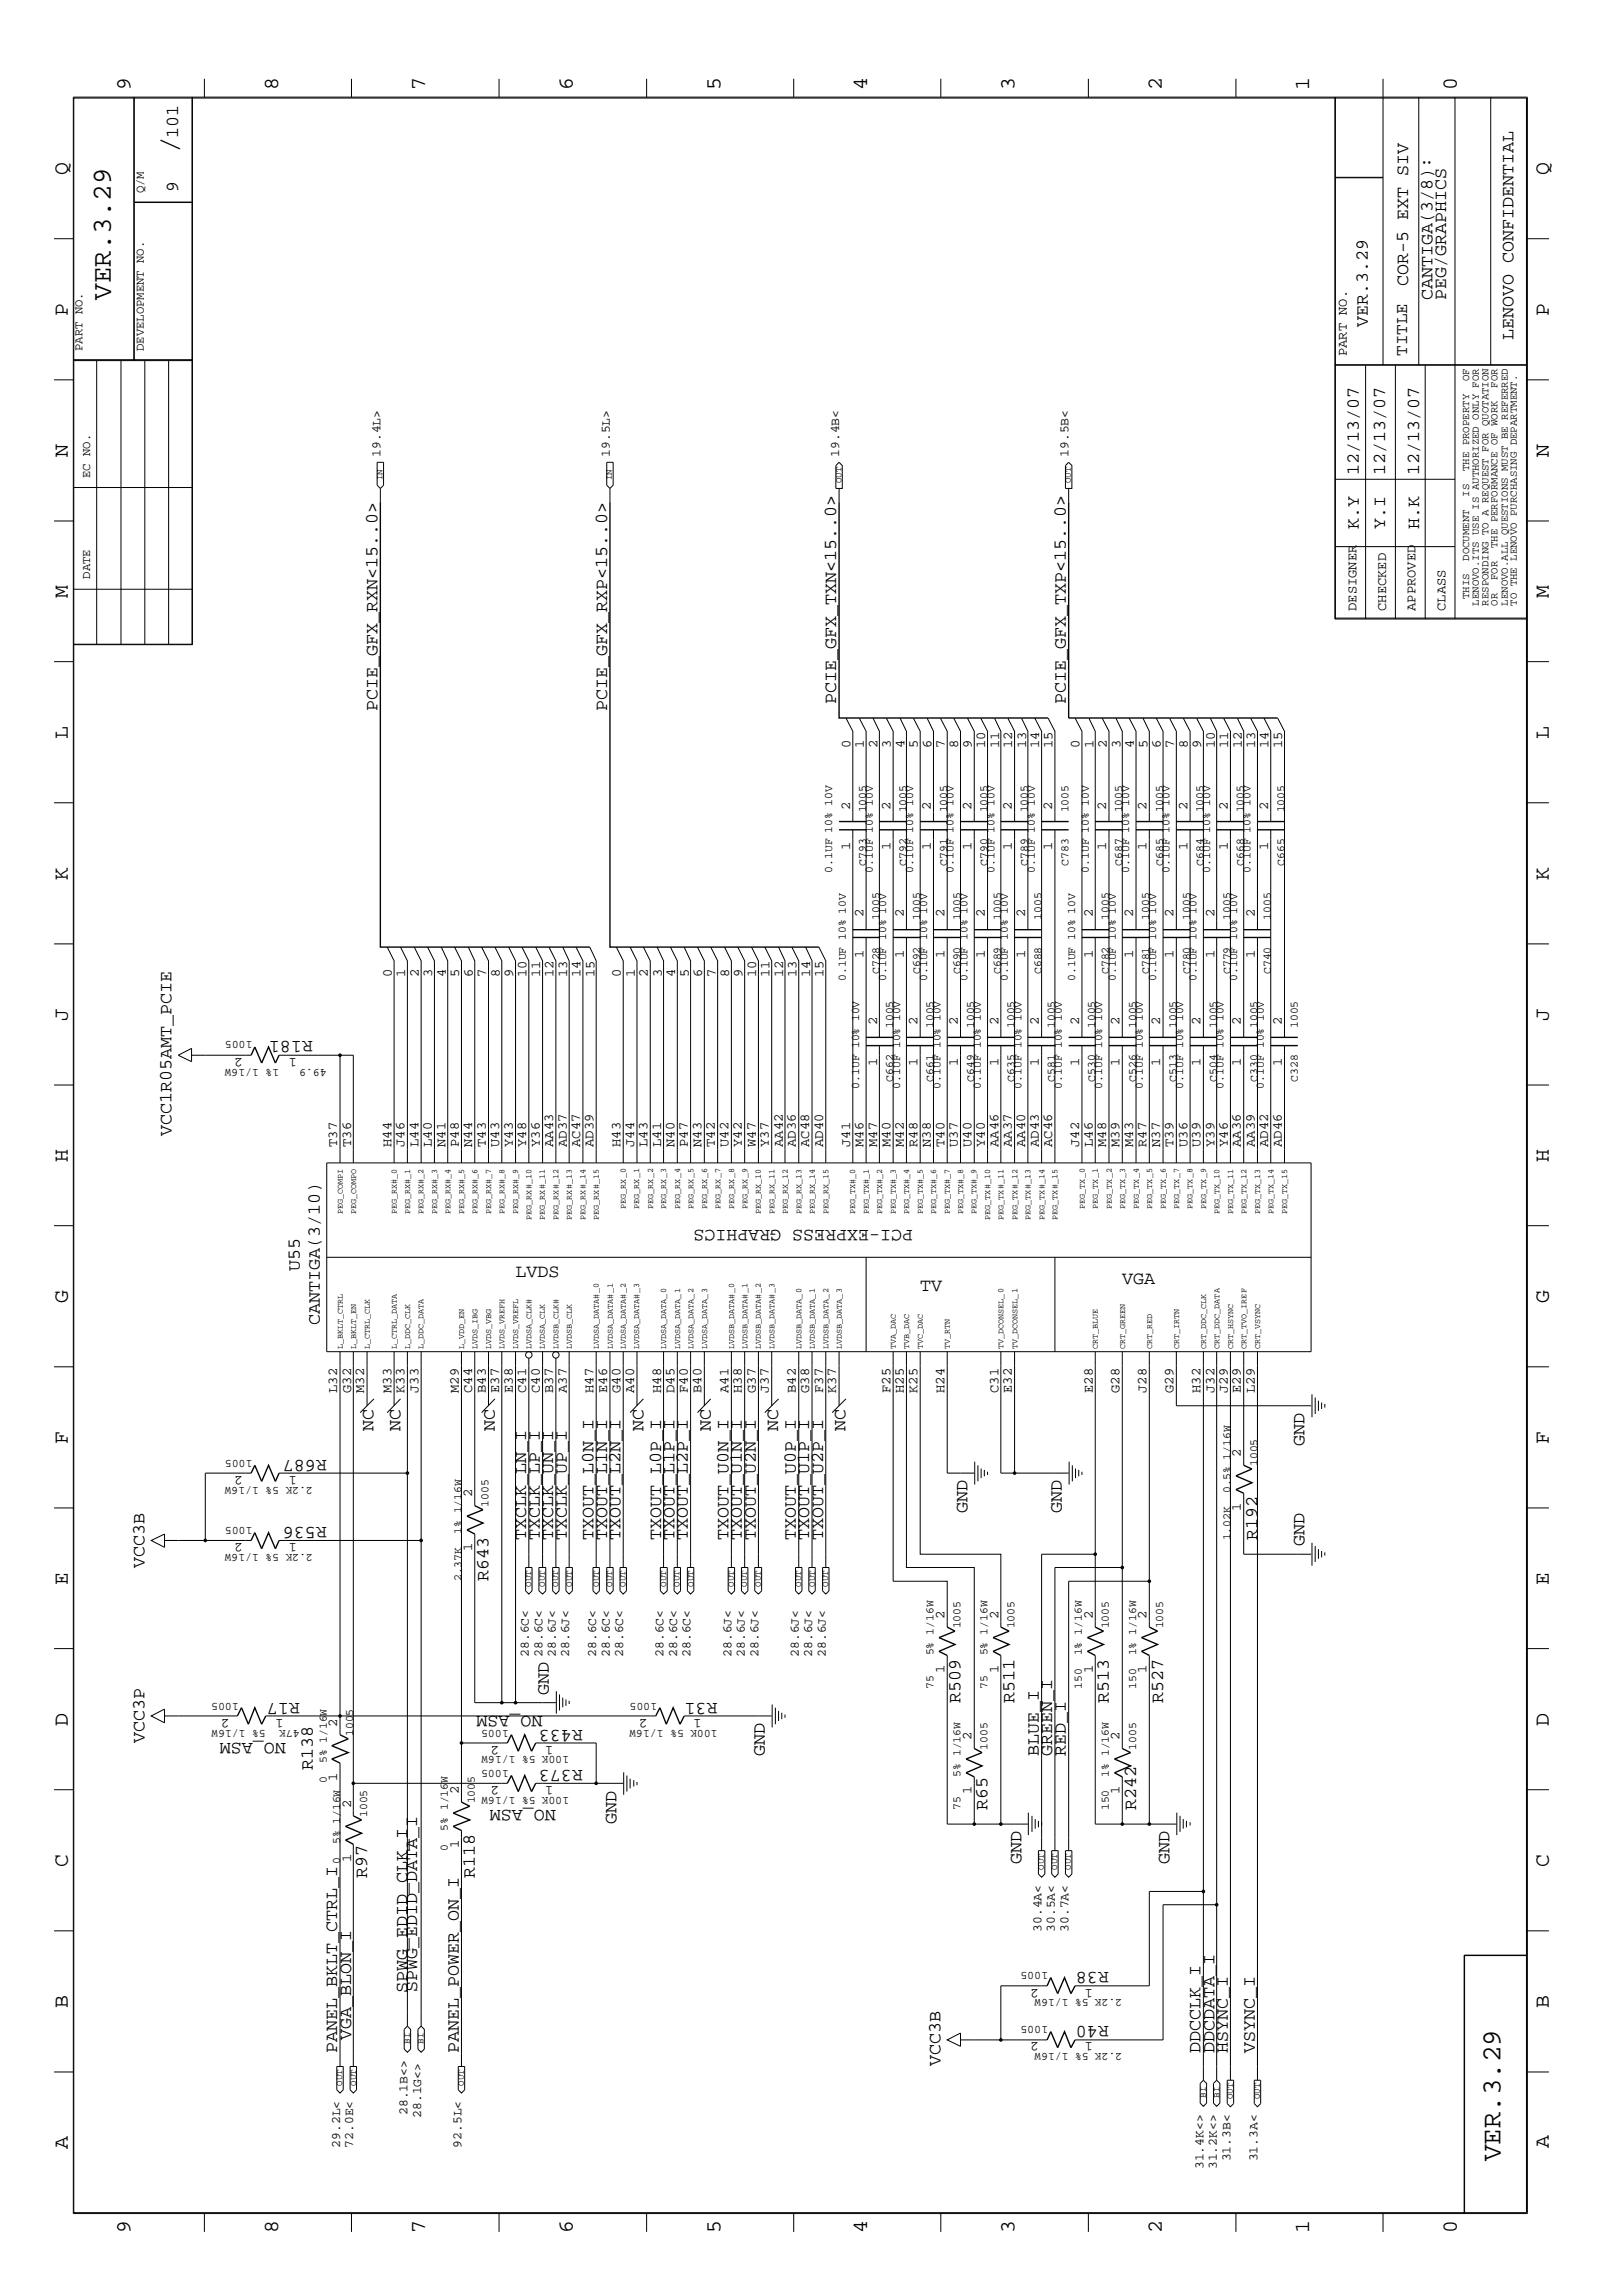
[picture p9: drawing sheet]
<svg xmlns="http://www.w3.org/2000/svg" width="300mm" height="423mm" viewBox="0 0 300 423" stroke-linecap="round" stroke-linejoin="round" font-family="sans-serif">
<defs><g id="words">
<text font-size="5.2" x="32.9" y="28.4" transform="rotate(-90 32.9 28.4)">/</text>
<g font-size="5.1">
<text x="20.5" y="55.4" transform="rotate(-90 20.5 55.4)">VER.3.29</text>
<text x="277.2" y="399.4" transform="rotate(-90 277.2 399.4)">VER.3.29</text>
</g>
<g font-size="4">
<text x="24.1" y="16.7" transform="rotate(-90 24.1 16.7)">9</text>
<text x="51.4" y="16.7" transform="rotate(-90 51.4 16.7)">8</text>
<text x="78.6" y="16.7" transform="rotate(-90 78.6 16.7)">7</text>
<text x="105.8" y="16.7" transform="rotate(-90 105.8 16.7)">6</text>
<text x="133.1" y="16.7" transform="rotate(-90 133.1 16.7)">5</text>
<text x="160.2" y="16.7" transform="rotate(-90 160.2 16.7)">4</text>
<text x="187.5" y="16.7" transform="rotate(-90 187.5 16.7)">3</text>
<text x="214.6" y="16.7" transform="rotate(-90 214.6 16.7)">2</text>
<text x="241.9" y="16.7" transform="rotate(-90 241.9 16.7)">1</text>
<text x="269.2" y="16.7" transform="rotate(-90 269.2 16.7)">0</text>
<text x="12.5" y="32.3" transform="rotate(-90 12.5 32.3)">Q</text>
<text x="286.2" y="32.3" transform="rotate(-90 286.2 32.3)">Q</text>
<text x="12.5" y="58.3" transform="rotate(-90 12.5 58.3)">P</text>
<text x="286.2" y="58.3" transform="rotate(-90 286.2 58.3)">P</text>
<text x="12.5" y="84.4" transform="rotate(-90 12.5 84.4)">N</text>
<text x="286.2" y="84.4" transform="rotate(-90 286.2 84.4)">N</text>
<text x="12.5" y="110.5" transform="rotate(-90 12.5 110.5)">M</text>
<text x="286.2" y="110.5" transform="rotate(-90 286.2 110.5)">M</text>
<text x="12.5" y="136.5" transform="rotate(-90 12.5 136.5)">L</text>
<text x="286.2" y="136.5" transform="rotate(-90 286.2 136.5)">L</text>
<text x="12.5" y="162.6" transform="rotate(-90 12.5 162.6)">K</text>
<text x="286.2" y="162.6" transform="rotate(-90 286.2 162.6)">K</text>
<text x="12.5" y="188.6" transform="rotate(-90 12.5 188.6)">J</text>
<text x="286.2" y="188.6" transform="rotate(-90 286.2 188.6)">J</text>
<text x="12.5" y="214.7" transform="rotate(-90 12.5 214.7)">H</text>
<text x="286.2" y="214.7" transform="rotate(-90 286.2 214.7)">H</text>
<text x="12.5" y="240.7" transform="rotate(-90 12.5 240.7)">G</text>
<text x="286.2" y="240.7" transform="rotate(-90 286.2 240.7)">G</text>
<text x="12.5" y="266.8" transform="rotate(-90 12.5 266.8)">F</text>
<text x="286.2" y="266.8" transform="rotate(-90 286.2 266.8)">F</text>
<text x="12.5" y="292.9" transform="rotate(-90 12.5 292.9)">E</text>
<text x="286.2" y="292.9" transform="rotate(-90 286.2 292.9)">E</text>
<text x="12.5" y="318.9" transform="rotate(-90 12.5 318.9)">D</text>
<text x="286.2" y="318.9" transform="rotate(-90 286.2 318.9)">D</text>
<text x="12.5" y="344.9" transform="rotate(-90 12.5 344.9)">C</text>
<text x="286.2" y="344.9" transform="rotate(-90 286.2 344.9)">C</text>
<text x="12.5" y="371" transform="rotate(-90 12.5 371)">B</text>
<text x="286.2" y="371" transform="rotate(-90 286.2 371)">B</text>
<text x="12.5" y="397" transform="rotate(-90 12.5 397)">A</text>
<text x="286.2" y="397" transform="rotate(-90 286.2 397)">A</text>
<text x="24.1" y="412.7" transform="rotate(-90 24.1 412.7)">9</text>
<text x="51.4" y="412.7" transform="rotate(-90 51.4 412.7)">8</text>
<text x="78.6" y="412.7" transform="rotate(-90 78.6 412.7)">7</text>
<text x="105.8" y="412.7" transform="rotate(-90 105.8 412.7)">6</text>
<text x="133.1" y="412.7" transform="rotate(-90 133.1 412.7)">5</text>
<text x="160.2" y="412.7" transform="rotate(-90 160.2 412.7)">4</text>
<text x="187.5" y="412.7" transform="rotate(-90 187.5 412.7)">3</text>
<text x="214.6" y="412.7" transform="rotate(-90 214.6 412.7)">2</text>
<text x="241.9" y="412.7" transform="rotate(-90 241.9 412.7)">1</text>
<text x="269.2" y="412.7" transform="rotate(-90 269.2 412.7)">0</text>
</g>
<g font-size="3.4">
<text x="32.9" y="25.5" transform="rotate(-90 32.9 25.5)">101</text>
<text x="32.9" y="35.5" transform="rotate(-90 32.9 35.5)">9</text>
<text x="260.2" y="52.9" transform="rotate(-90 260.2 52.9)">COR-5 EXT SIV</text>
<text x="264.7" y="55.4" transform="rotate(-90 264.7 55.4)">CANTIGA(3/8):</text>
<text x="267.2" y="55.4" transform="rotate(-90 267.2 55.4)">PEG/GRAPHICS</text>
<text x="252.7" y="60.4" transform="rotate(-90 252.7 60.4)">VER.3.29</text>
<text x="279.7" y="62.8" transform="rotate(-90 279.7 62.8)">LENOVO CONFIDENTIAL</text>
<text x="251" y="87.8" transform="rotate(-90 251 87.8)">12/13/07</text>
<text x="255.9" y="87.8" transform="rotate(-90 255.9 87.8)">12/13/07</text>
<text x="262.2" y="87.8" transform="rotate(-90 262.2 87.8)">12/13/07</text>
<text x="251" y="97.8" transform="rotate(-90 251 97.8)">K.Y</text>
<text x="255.9" y="97.8" transform="rotate(-90 255.9 97.8)">Y.I</text>
<text x="262.2" y="97.8" transform="rotate(-90 262.2 97.8)">H.K</text>
<text x="69.8" y="131.4" transform="rotate(-90 69.8 131.4)">PCIE_GFX_RXN&lt;15..0&gt;</text>
<text x="112.2" y="131.4" transform="rotate(-90 112.2 131.4)">PCIE_GFX_RXP&lt;15..0&gt;</text>
<text x="154.5" y="130.1" transform="rotate(-90 154.5 130.1)">PCIE_GFX_TXN&lt;15..0&gt;</text>
<text x="196.9" y="130.1" transform="rotate(-90 196.9 130.1)">PCIE_GFX_TXP&lt;15..0&gt;</text>
<text x="57.8" y="192.4" transform="rotate(-180 57.8 192.4)">R181</text>
<text x="31.7" y="209.9" transform="rotate(-90 31.7 209.9)">VCC1R05AMT_PCIE</text>
<text x="168.7" y="227.3" transform="rotate(-180 168.7 227.3)">PCI-EXPRESS GRAPHICS</text>
<text x="55.4" y="234.9" transform="rotate(-90 55.4 234.9)">U55</text>
<text x="95.2" y="236.1">LVDS</text>
<text x="170" y="238.6">TV</text>
<text x="207.3" y="237.3">VGA</text>
<text x="59.1" y="244.8" transform="rotate(-90 59.1 244.8)">CANTIGA(3/10)</text>
<text x="60.4" y="269.7" transform="rotate(-180 60.4 269.7)">R687</text>
<text x="69" y="264.4" transform="rotate(-90 69 264.4)">NC</text>
<text x="74" y="264.4" transform="rotate(-90 74 264.4)">NC</text>
<text x="91.4" y="264.4" transform="rotate(-90 91.4 264.4)">NC</text>
<text x="118.9" y="264.4" transform="rotate(-90 118.9 264.4)">NC</text>
<text x="131.3" y="264.4" transform="rotate(-90 131.3 264.4)">NC</text>
<text x="143.8" y="264.4" transform="rotate(-90 143.8 264.4)">NC</text>
<text x="156.2" y="264.4" transform="rotate(-90 156.2 264.4)">NC</text>
<text x="241" y="267.2" transform="rotate(-90 241 267.2)">GND</text>
<text x="178.7" y="279.7" transform="rotate(-90 178.7 279.7)">GND</text>
<text x="196.2" y="279.7" transform="rotate(-90 196.2 279.7)">GND</text>
<text x="60.4" y="282.2" transform="rotate(-180 60.4 282.2)">R536</text>
<text x="97.2" y="284.6" transform="rotate(-90 97.2 284.6)">TXCLK_LN_I</text>
<text x="99.7" y="284.6" transform="rotate(-90 99.7 284.6)">TXCLK_LP_I</text>
<text x="102.2" y="284.6" transform="rotate(-90 102.2 284.6)">TXCLK_UN_I</text>
<text x="104.7" y="284.6" transform="rotate(-90 104.7 284.6)">TXCLK_UP_I</text>
<text x="109.6" y="284.6" transform="rotate(-90 109.6 284.6)">TXOUT_L0N_I</text>
<text x="112.2" y="284.6" transform="rotate(-90 112.2 284.6)">TXOUT_L1N_I</text>
<text x="114.6" y="284.6" transform="rotate(-90 114.6 284.6)">TXOUT_L2N_I</text>
<text x="122.2" y="284.6" transform="rotate(-90 122.2 284.6)">TXOUT_L0P_I</text>
<text x="124.6" y="284.6" transform="rotate(-90 124.6 284.6)">TXOUT_L1P_I</text>
<text x="127.1" y="284.6" transform="rotate(-90 127.1 284.6)">TXOUT_L2P_I</text>
<text x="134.6" y="284.6" transform="rotate(-90 134.6 284.6)">TXOUT_U0N_I</text>
<text x="137.1" y="284.6" transform="rotate(-90 137.1 284.6)">TXOUT_U1N_I</text>
<text x="139.6" y="284.6" transform="rotate(-90 139.6 284.6)">TXOUT_U2N_I</text>
<text x="147.1" y="284.6" transform="rotate(-90 147.1 284.6)">TXOUT_U0P_I</text>
<text x="149.5" y="284.6" transform="rotate(-90 149.5 284.6)">TXOUT_U1P_I</text>
<text x="152.1" y="284.6" transform="rotate(-90 152.1 284.6)">TXOUT_U2P_I</text>
<text x="232.3" y="284.6" transform="rotate(-90 232.3 284.6)">R192</text>
<text x="241" y="285.8" transform="rotate(-90 241 285.8)">GND</text>
<text x="26.7" y="289.6" transform="rotate(-90 26.7 289.6)">VCC3B</text>
<text x="90.3" y="292.2" transform="rotate(-90 90.3 292.2)">R643</text>
<text x="55.4" y="314.6" transform="rotate(-180 55.4 314.6)">R17</text>
<text x="100.2" y="317.1" transform="rotate(-180 100.2 317.1)">NO_ASM</text>
<text x="101.4" y="313.2" transform="rotate(-90 101.4 313.2)">GND</text>
<text x="132.6" y="314.6" transform="rotate(-180 132.6 314.6)">R31</text>
<text x="177.5" y="314.6" transform="rotate(-90 177.5 314.6)">R509</text>
<text x="187.5" y="314.6" transform="rotate(-90 187.5 314.6)">R511</text>
<text x="204.9" y="314.6" transform="rotate(-90 204.9 314.6)">R513</text>
<text x="214.9" y="314.6" transform="rotate(-90 214.9 314.6)">R527</text>
<text x="26.7" y="322.1" transform="rotate(-90 26.7 322.1)">VCC3P</text>
<text x="52.8" y="322.1" transform="rotate(-180 52.8 322.1)">NO_ASM</text>
<text x="107.7" y="319.6" transform="rotate(-180 107.7 319.6)">R433</text>
<text x="57.8" y="327.1" transform="rotate(-90 57.8 327.1)">R138</text>
<text x="107.7" y="327.1" transform="rotate(-180 107.7 327.1)">R373</text>
<text x="141.3" y="324.5" transform="rotate(-90 141.3 324.5)">GND</text>
<text x="191.9" y="324.5" transform="rotate(-90 191.9 324.5)">BLUE_I</text>
<text x="194.4" y="324.5" transform="rotate(-90 194.4 324.5)">GREEN_I</text>
<text x="196.9" y="324.5" transform="rotate(-90 196.9 324.5)">RED_I</text>
<text x="102.7" y="334.5" transform="rotate(-180 102.7 334.5)">NO_ASM</text>
<text x="182.5" y="334.5" transform="rotate(-90 182.5 334.5)">R65</text>
<text x="209.9" y="334.5" transform="rotate(-90 209.9 334.5)">R242</text>
<text x="113.9" y="337.1" transform="rotate(-90 113.9 337.1)">GND</text>
<text x="67.8" y="347" transform="rotate(-90 67.8 347)">R97</text>
<text x="87.7" y="347" transform="rotate(-90 87.7 347)">R118</text>
<text x="188.7" y="344.5" transform="rotate(-90 188.7 344.5)">GND</text>
<text x="216.1" y="344.5" transform="rotate(-90 216.1 344.5)">GND</text>
<text x="204.9" y="364.4" transform="rotate(-180 204.9 364.4)">R38</text>
<text x="75.3" y="368.2" transform="rotate(-90 75.3 368.2)">SPWG_EDID_CLK_I</text>
<text x="77" y="368" transform="rotate(-90 77 368)">SPWG_EDID_DATA_I</text>
<text x="64.9" y="376.9" transform="rotate(-90 64.9 376.9)">VGA_BLON_I</text>
<text x="204.9" y="374.4" transform="rotate(-180 204.9 374.4)">R40</text>
<text x="62.3" y="379.4" transform="rotate(-90 62.3 379.4)">PANEL_BKLT_CTRL_I</text>
<text x="84.8" y="379.4" transform="rotate(-90 84.8 379.4)">PANEL_POWER_ON_I</text>
<text x="173.7" y="381.8" transform="rotate(-90 173.7 381.8)">VCC3B</text>
<text x="221.8" y="379.4" transform="rotate(-90 221.8 379.4)">DDCCLK_I</text>
<text x="224.4" y="379.4" transform="rotate(-90 224.4 379.4)">DDCDATA_I</text>
<text x="226.8" y="379.4" transform="rotate(-90 226.8 379.4)">HSYNC_I</text>
<text x="231.8" y="379.4" transform="rotate(-90 231.8 379.4)">VSYNC_I</text>
</g>
<text font-size="3.2" x="260" y="65.8" transform="rotate(-90 260 65.8)">TITLE</text>
<g font-size="2.5">
<text x="248.8" y="65.8" transform="rotate(-90 248.8 65.8)">PART NO.</text>
<text x="250.6" y="112.9" transform="rotate(-90 250.6 112.9)">DESIGNER</text>
<text x="256.1" y="112.9" transform="rotate(-90 256.1 112.9)">CHECKED</text>
<text x="261.5" y="112.9" transform="rotate(-90 261.5 112.9)">APPROVED</text>
<text x="267" y="112.9" transform="rotate(-90 267 112.9)">CLASS</text>
<text x="157.1" y="138.3" transform="rotate(-90 157.1 138.3)">0</text>
<text x="159.6" y="138.3" transform="rotate(-90 159.6 138.3)">1</text>
<text x="162.1" y="138.3" transform="rotate(-90 162.1 138.3)">2</text>
<text x="164.6" y="138.3" transform="rotate(-90 164.6 138.3)">3</text>
<text x="167.1" y="138.3" transform="rotate(-90 167.1 138.3)">4</text>
<text x="169.6" y="138.3" transform="rotate(-90 169.6 138.3)">5</text>
<text x="172.1" y="138.3" transform="rotate(-90 172.1 138.3)">6</text>
<text x="174.6" y="138.3" transform="rotate(-90 174.6 138.3)">7</text>
<text x="177" y="138.3" transform="rotate(-90 177 138.3)">8</text>
<text x="179.6" y="138.3" transform="rotate(-90 179.6 138.3)">9</text>
<text x="182" y="138.3" transform="rotate(-90 182 138.3)">10</text>
<text x="184.6" y="138.3" transform="rotate(-90 184.6 138.3)">11</text>
<text x="187" y="138.3" transform="rotate(-90 187 138.3)">12</text>
<text x="189.6" y="138.3" transform="rotate(-90 189.6 138.3)">13</text>
<text x="192" y="138.3" transform="rotate(-90 192 138.3)">14</text>
<text x="194.5" y="138.3" transform="rotate(-90 194.5 138.3)">15</text>
<text x="199.5" y="138.3" transform="rotate(-90 199.5 138.3)">0</text>
<text x="202" y="138.3" transform="rotate(-90 202 138.3)">1</text>
<text x="204.5" y="138.3" transform="rotate(-90 204.5 138.3)">2</text>
<text x="207" y="138.3" transform="rotate(-90 207 138.3)">3</text>
<text x="209.5" y="138.3" transform="rotate(-90 209.5 138.3)">4</text>
<text x="212" y="138.3" transform="rotate(-90 212 138.3)">5</text>
<text x="214.5" y="138.3" transform="rotate(-90 214.5 138.3)">6</text>
<text x="216.9" y="138.3" transform="rotate(-90 216.9 138.3)">7</text>
<text x="219.5" y="138.3" transform="rotate(-90 219.5 138.3)">8</text>
<text x="221.9" y="138.3" transform="rotate(-90 221.9 138.3)">9</text>
<text x="224.5" y="138.3" transform="rotate(-90 224.5 138.3)">10</text>
<text x="226.9" y="138.3" transform="rotate(-90 226.9 138.3)">11</text>
<text x="229.4" y="138.3" transform="rotate(-90 229.4 138.3)">12</text>
<text x="231.9" y="138.3" transform="rotate(-90 231.9 138.3)">13</text>
<text x="234.4" y="138.3" transform="rotate(-90 234.4 138.3)">14</text>
<text x="236.9" y="138.3" transform="rotate(-90 236.9 138.3)">15</text>
<text x="157.1" y="149.6" transform="rotate(-90 157.1 149.6)">2</text>
<text x="164.5" y="149.6" transform="rotate(-90 164.5 149.6)">2</text>
<text x="172" y="149.6" transform="rotate(-90 172 149.6)">2</text>
<text x="179.5" y="149.6" transform="rotate(-90 179.5 149.6)">2</text>
<text x="186.9" y="149.6" transform="rotate(-90 186.9 149.6)">2</text>
<text x="194.4" y="149.6" transform="rotate(-90 194.4 149.6)">2</text>
<text x="204.4" y="149.6" transform="rotate(-90 204.4 149.6)">2</text>
<text x="211.8" y="149.6" transform="rotate(-90 211.8 149.6)">2</text>
<text x="219.4" y="149.6" transform="rotate(-90 219.4 149.6)">2</text>
<text x="226.8" y="149.6" transform="rotate(-90 226.8 149.6)">2</text>
<text x="234.3" y="149.6" transform="rotate(-90 234.3 149.6)">2</text>
<text x="157.1" y="157.1" transform="rotate(-90 157.1 157.1)">1</text>
<text x="164.5" y="157.1" transform="rotate(-90 164.5 157.1)">1</text>
<text x="172" y="157.1" transform="rotate(-90 172 157.1)">1</text>
<text x="179.5" y="157.1" transform="rotate(-90 179.5 157.1)">1</text>
<text x="186.9" y="157.1" transform="rotate(-90 186.9 157.1)">1</text>
<text x="194.4" y="157.1" transform="rotate(-90 194.4 157.1)">1</text>
<text x="204.4" y="157.1" transform="rotate(-90 204.4 157.1)">1</text>
<text x="211.8" y="157.1" transform="rotate(-90 211.8 157.1)">1</text>
<text x="219.4" y="157.1" transform="rotate(-90 219.4 157.1)">1</text>
<text x="226.8" y="157.1" transform="rotate(-90 226.8 157.1)">1</text>
<text x="234.3" y="157.1" transform="rotate(-90 234.3 157.1)">1</text>
<text x="159.5" y="169.5" transform="rotate(-90 159.5 169.5)">2</text>
<text x="167" y="169.5" transform="rotate(-90 167 169.5)">2</text>
<text x="174.5" y="169.5" transform="rotate(-90 174.5 169.5)">2</text>
<text x="181.9" y="169.5" transform="rotate(-90 181.9 169.5)">2</text>
<text x="189.4" y="169.5" transform="rotate(-90 189.4 169.5)">2</text>
<text x="201.9" y="169.5" transform="rotate(-90 201.9 169.5)">2</text>
<text x="209.4" y="169.5" transform="rotate(-90 209.4 169.5)">2</text>
<text x="216.8" y="169.5" transform="rotate(-90 216.8 169.5)">2</text>
<text x="224.4" y="169.5" transform="rotate(-90 224.4 169.5)">2</text>
<text x="231.8" y="169.5" transform="rotate(-90 231.8 169.5)">2</text>
<text x="159.5" y="177" transform="rotate(-90 159.5 177)">1</text>
<text x="167" y="177" transform="rotate(-90 167 177)">1</text>
<text x="174.5" y="177" transform="rotate(-90 174.5 177)">1</text>
<text x="181.9" y="177" transform="rotate(-90 181.9 177)">1</text>
<text x="189.4" y="177" transform="rotate(-90 189.4 177)">1</text>
<text x="201.9" y="177" transform="rotate(-90 201.9 177)">1</text>
<text x="209.4" y="177" transform="rotate(-90 209.4 177)">1</text>
<text x="216.8" y="177" transform="rotate(-90 216.8 177)">1</text>
<text x="224.4" y="177" transform="rotate(-90 224.4 177)">1</text>
<text x="231.8" y="177" transform="rotate(-90 231.8 177)">1</text>
<text x="72.4" y="180.6" transform="rotate(-90 72.4 180.6)">0</text>
<text x="74.8" y="180.6" transform="rotate(-90 74.8 180.6)">1</text>
<text x="77.4" y="180.6" transform="rotate(-90 77.4 180.6)">2</text>
<text x="79.8" y="180.6" transform="rotate(-90 79.8 180.6)">3</text>
<text x="82.4" y="180.6" transform="rotate(-90 82.4 180.6)">4</text>
<text x="84.8" y="180.6" transform="rotate(-90 84.8 180.6)">5</text>
<text x="87.4" y="180.6" transform="rotate(-90 87.4 180.6)">6</text>
<text x="89.8" y="180.6" transform="rotate(-90 89.8 180.6)">7</text>
<text x="92.4" y="180.6" transform="rotate(-90 92.4 180.6)">8</text>
<text x="94.8" y="180.6" transform="rotate(-90 94.8 180.6)">9</text>
<text x="97.3" y="180.6" transform="rotate(-90 97.3 180.6)">10</text>
<text x="99.8" y="180.6" transform="rotate(-90 99.8 180.6)">11</text>
<text x="102.3" y="180.6" transform="rotate(-90 102.3 180.6)">12</text>
<text x="104.8" y="180.6" transform="rotate(-90 104.8 180.6)">13</text>
<text x="107.3" y="180.6" transform="rotate(-90 107.3 180.6)">14</text>
<text x="109.8" y="180.6" transform="rotate(-90 109.8 180.6)">15</text>
<text x="114.7" y="180.6" transform="rotate(-90 114.7 180.6)">0</text>
<text x="117.3" y="180.6" transform="rotate(-90 117.3 180.6)">1</text>
<text x="119.7" y="180.6" transform="rotate(-90 119.7 180.6)">2</text>
<text x="122.3" y="180.6" transform="rotate(-90 122.3 180.6)">3</text>
<text x="124.7" y="180.6" transform="rotate(-90 124.7 180.6)">4</text>
<text x="127.3" y="180.6" transform="rotate(-90 127.3 180.6)">5</text>
<text x="129.7" y="180.6" transform="rotate(-90 129.7 180.6)">6</text>
<text x="132.2" y="180.6" transform="rotate(-90 132.2 180.6)">7</text>
<text x="134.7" y="180.6" transform="rotate(-90 134.7 180.6)">8</text>
<text x="137.2" y="180.6" transform="rotate(-90 137.2 180.6)">9</text>
<text x="139.7" y="180.6" transform="rotate(-90 139.7 180.6)">10</text>
<text x="142.2" y="180.6" transform="rotate(-90 142.2 180.6)">11</text>
<text x="144.7" y="180.6" transform="rotate(-90 144.7 180.6)">12</text>
<text x="147.2" y="180.6" transform="rotate(-90 147.2 180.6)">13</text>
<text x="149.7" y="180.6" transform="rotate(-90 149.7 180.6)">14</text>
<text x="152.1" y="180.6" transform="rotate(-90 152.1 180.6)">15</text>
<text x="162.1" y="189.5" transform="rotate(-90 162.1 189.5)">2</text>
<text x="169.5" y="189.5" transform="rotate(-90 169.5 189.5)">2</text>
<text x="177" y="189.5" transform="rotate(-90 177 189.5)">2</text>
<text x="184.5" y="189.5" transform="rotate(-90 184.5 189.5)">2</text>
<text x="191.9" y="189.5" transform="rotate(-90 191.9 189.5)">2</text>
<text x="199.4" y="189.5" transform="rotate(-90 199.4 189.5)">2</text>
<text x="206.8" y="189.5" transform="rotate(-90 206.8 189.5)">2</text>
<text x="214.4" y="189.5" transform="rotate(-90 214.4 189.5)">2</text>
<text x="221.8" y="189.5" transform="rotate(-90 221.8 189.5)">2</text>
<text x="229.3" y="189.5" transform="rotate(-90 229.3 189.5)">2</text>
<text x="236.8" y="189.5" transform="rotate(-90 236.8 189.5)">2</text>
<text x="44.9" y="195.4" transform="rotate(-180 44.9 195.4)">2</text>
<text x="54.9" y="195.4" transform="rotate(-180 54.9 195.4)">1</text>
<text x="162.1" y="196.9" transform="rotate(-90 162.1 196.9)">1</text>
<text x="169.5" y="196.9" transform="rotate(-90 169.5 196.9)">1</text>
<text x="177" y="196.9" transform="rotate(-90 177 196.9)">1</text>
<text x="184.5" y="196.9" transform="rotate(-90 184.5 196.9)">1</text>
<text x="191.9" y="196.9" transform="rotate(-90 191.9 196.9)">1</text>
<text x="199.4" y="196.9" transform="rotate(-90 199.4 196.9)">1</text>
<text x="206.8" y="196.9" transform="rotate(-90 206.8 196.9)">1</text>
<text x="214.4" y="196.9" transform="rotate(-90 214.4 196.9)">1</text>
<text x="221.8" y="196.9" transform="rotate(-90 221.8 196.9)">1</text>
<text x="229.3" y="196.9" transform="rotate(-90 229.3 196.9)">1</text>
<text x="236.8" y="196.9" transform="rotate(-90 236.8 196.9)">1</text>
<text x="62.3" y="211.9" transform="rotate(-90 62.3 211.9)">T37</text>
<text x="64.9" y="211.9" transform="rotate(-90 64.9 211.9)">T36</text>
<text x="72.3" y="211.9" transform="rotate(-90 72.3 211.9)">H44</text>
<text x="74.8" y="211.9" transform="rotate(-90 74.8 211.9)">J46</text>
<text x="77.3" y="211.9" transform="rotate(-90 77.3 211.9)">L44</text>
<text x="79.8" y="211.9" transform="rotate(-90 79.8 211.9)">L40</text>
<text x="82.3" y="211.9" transform="rotate(-90 82.3 211.9)">N41</text>
<text x="84.8" y="211.9" transform="rotate(-90 84.8 211.9)">P48</text>
<text x="87.2" y="211.9" transform="rotate(-90 87.2 211.9)">N44</text>
<text x="89.7" y="211.9" transform="rotate(-90 89.7 211.9)">T43</text>
<text x="92.2" y="211.9" transform="rotate(-90 92.2 211.9)">U43</text>
<text x="94.7" y="211.9" transform="rotate(-90 94.7 211.9)">Y43</text>
<text x="97.2" y="211.9" transform="rotate(-90 97.2 211.9)">Y48</text>
<text x="99.7" y="211.9" transform="rotate(-90 99.7 211.9)">Y36</text>
<text x="102.2" y="211.9" transform="rotate(-90 102.2 211.9)">AA43</text>
<text x="104.7" y="211.9" transform="rotate(-90 104.7 211.9)">AD37</text>
<text x="107.2" y="211.9" transform="rotate(-90 107.2 211.9)">AC47</text>
<text x="109.6" y="211.9" transform="rotate(-90 109.6 211.9)">AD39</text>
<text x="114.6" y="211.9" transform="rotate(-90 114.6 211.9)">H43</text>
<text x="117.2" y="211.9" transform="rotate(-90 117.2 211.9)">J44</text>
<text x="119.6" y="211.9" transform="rotate(-90 119.6 211.9)">L43</text>
<text x="122.2" y="211.9" transform="rotate(-90 122.2 211.9)">L41</text>
<text x="124.6" y="211.9" transform="rotate(-90 124.6 211.9)">N40</text>
<text x="127.1" y="211.9" transform="rotate(-90 127.1 211.9)">P47</text>
<text x="129.6" y="211.9" transform="rotate(-90 129.6 211.9)">N43</text>
<text x="132.1" y="211.9" transform="rotate(-90 132.1 211.9)">T42</text>
<text x="134.6" y="211.9" transform="rotate(-90 134.6 211.9)">U42</text>
<text x="137.1" y="211.9" transform="rotate(-90 137.1 211.9)">Y42</text>
<text x="139.6" y="211.9" transform="rotate(-90 139.6 211.9)">W47</text>
<text x="142.1" y="211.9" transform="rotate(-90 142.1 211.9)">Y37</text>
<text x="144.6" y="211.9" transform="rotate(-90 144.6 211.9)">AA42</text>
<text x="147.1" y="211.9" transform="rotate(-90 147.1 211.9)">AD36</text>
<text x="149.5" y="211.9" transform="rotate(-90 149.5 211.9)">AC48</text>
<text x="152.1" y="211.9" transform="rotate(-90 152.1 211.9)">AD40</text>
<text x="157.1" y="211.9" transform="rotate(-90 157.1 211.9)">J41</text>
<text x="159.5" y="211.9" transform="rotate(-90 159.5 211.9)">M46</text>
<text x="162.1" y="211.9" transform="rotate(-90 162.1 211.9)">M47</text>
<text x="164.5" y="211.9" transform="rotate(-90 164.5 211.9)">M40</text>
<text x="167" y="211.9" transform="rotate(-90 167 211.9)">M42</text>
<text x="169.5" y="211.9" transform="rotate(-90 169.5 211.9)">R48</text>
<text x="172" y="211.9" transform="rotate(-90 172 211.9)">N38</text>
<text x="174.5" y="211.9" transform="rotate(-90 174.5 211.9)">T40</text>
<text x="177" y="211.9" transform="rotate(-90 177 211.9)">U37</text>
<text x="179.5" y="211.9" transform="rotate(-90 179.5 211.9)">U40</text>
<text x="181.9" y="211.9" transform="rotate(-90 181.9 211.9)">Y40</text>
<text x="184.5" y="211.9" transform="rotate(-90 184.5 211.9)">AA46</text>
<text x="186.9" y="211.9" transform="rotate(-90 186.9 211.9)">AA37</text>
<text x="189.4" y="211.9" transform="rotate(-90 189.4 211.9)">AA40</text>
<text x="191.9" y="211.9" transform="rotate(-90 191.9 211.9)">AD43</text>
<text x="194.4" y="211.9" transform="rotate(-90 194.4 211.9)">AC46</text>
<text x="199.4" y="211.9" transform="rotate(-90 199.4 211.9)">J42</text>
<text x="201.9" y="211.9" transform="rotate(-90 201.9 211.9)">L46</text>
<text x="204.4" y="211.9" transform="rotate(-90 204.4 211.9)">M48</text>
<text x="206.8" y="211.9" transform="rotate(-90 206.8 211.9)">M39</text>
<text x="209.4" y="211.9" transform="rotate(-90 209.4 211.9)">M43</text>
<text x="211.8" y="211.9" transform="rotate(-90 211.8 211.9)">R47</text>
<text x="214.4" y="211.9" transform="rotate(-90 214.4 211.9)">N37</text>
<text x="216.8" y="211.9" transform="rotate(-90 216.8 211.9)">T39</text>
<text x="219.4" y="211.9" transform="rotate(-90 219.4 211.9)">U36</text>
<text x="221.8" y="211.9" transform="rotate(-90 221.8 211.9)">U39</text>
<text x="224.4" y="211.9" transform="rotate(-90 224.4 211.9)">Y39</text>
<text x="226.8" y="211.9" transform="rotate(-90 226.8 211.9)">Y46</text>
<text x="229.3" y="211.9" transform="rotate(-90 229.3 211.9)">AA36</text>
<text x="231.8" y="211.9" transform="rotate(-90 231.8 211.9)">AA39</text>
<text x="234.3" y="211.9" transform="rotate(-90 234.3 211.9)">AD42</text>
<text x="236.8" y="211.9" transform="rotate(-90 236.8 211.9)">AD46</text>
<text x="62.3" y="257.4" transform="rotate(-90 62.3 257.4)">L32</text>
<text x="64.9" y="257.4" transform="rotate(-90 64.9 257.4)">G32</text>
<text x="67.3" y="257.4" transform="rotate(-90 67.3 257.4)">M32</text>
<text x="72.3" y="257.4" transform="rotate(-90 72.3 257.4)">M33</text>
<text x="74.8" y="257.4" transform="rotate(-90 74.8 257.4)">K33</text>
<text x="77.3" y="257.4" transform="rotate(-90 77.3 257.4)">J33</text>
<text x="84.8" y="257.4" transform="rotate(-90 84.8 257.4)">M29</text>
<text x="87.2" y="257.4" transform="rotate(-90 87.2 257.4)">C44</text>
<text x="89.7" y="257.4" transform="rotate(-90 89.7 257.4)">B43</text>
<text x="92.2" y="257.4" transform="rotate(-90 92.2 257.4)">E37</text>
<text x="94.7" y="257.4" transform="rotate(-90 94.7 257.4)">E38</text>
<text x="97.2" y="257.4" transform="rotate(-90 97.2 257.4)">C41</text>
<text x="99.7" y="257.4" transform="rotate(-90 99.7 257.4)">C40</text>
<text x="102.2" y="257.4" transform="rotate(-90 102.2 257.4)">B37</text>
<text x="104.7" y="257.4" transform="rotate(-90 104.7 257.4)">A37</text>
<text x="109.6" y="257.4" transform="rotate(-90 109.6 257.4)">H47</text>
<text x="112.2" y="257.4" transform="rotate(-90 112.2 257.4)">E46</text>
<text x="114.6" y="257.4" transform="rotate(-90 114.6 257.4)">G40</text>
<text x="117.2" y="257.4" transform="rotate(-90 117.2 257.4)">A40</text>
<text x="122.2" y="257.4" transform="rotate(-90 122.2 257.4)">H48</text>
<text x="124.6" y="257.4" transform="rotate(-90 124.6 257.4)">D45</text>
<text x="127.1" y="257.4" transform="rotate(-90 127.1 257.4)">F40</text>
<text x="129.6" y="257.4" transform="rotate(-90 129.6 257.4)">B40</text>
<text x="134.6" y="257.4" transform="rotate(-90 134.6 257.4)">A41</text>
<text x="137.1" y="257.4" transform="rotate(-90 137.1 257.4)">H38</text>
<text x="139.6" y="257.4" transform="rotate(-90 139.6 257.4)">G37</text>
<text x="142.1" y="257.4" transform="rotate(-90 142.1 257.4)">J37</text>
<text x="147.1" y="257.4" transform="rotate(-90 147.1 257.4)">B42</text>
<text x="149.5" y="257.4" transform="rotate(-90 149.5 257.4)">G38</text>
<text x="152.1" y="257.4" transform="rotate(-90 152.1 257.4)">F37</text>
<text x="154.5" y="257.4" transform="rotate(-90 154.5 257.4)">K37</text>
<text x="164.5" y="257.4" transform="rotate(-90 164.5 257.4)">F25</text>
<text x="167" y="257.4" transform="rotate(-90 167 257.4)">H25</text>
<text x="169.5" y="257.4" transform="rotate(-90 169.5 257.4)">K25</text>
<text x="174.5" y="257.4" transform="rotate(-90 174.5 257.4)">H24</text>
<text x="184.5" y="257.4" transform="rotate(-90 184.5 257.4)">C31</text>
<text x="186.9" y="257.4" transform="rotate(-90 186.9 257.4)">E32</text>
<text x="201.9" y="257.4" transform="rotate(-90 201.9 257.4)">E28</text>
<text x="206.8" y="257.4" transform="rotate(-90 206.8 257.4)">G28</text>
<text x="211.8" y="257.4" transform="rotate(-90 211.8 257.4)">J28</text>
<text x="216.8" y="257.4" transform="rotate(-90 216.8 257.4)">G29</text>
<text x="221.8" y="257.4" transform="rotate(-90 221.8 257.4)">H32</text>
<text x="224.4" y="257.4" transform="rotate(-90 224.4 257.4)">J32</text>
<text x="226.8" y="257.4" transform="rotate(-90 226.8 257.4)">J29</text>
<text x="229.3" y="257.4" transform="rotate(-90 229.3 257.4)">E29</text>
<text x="231.8" y="257.4" transform="rotate(-90 231.8 257.4)">L29</text>
<text x="229.3" y="269.2" transform="rotate(-90 229.3 269.2)">2</text>
<text x="44.9" y="272.7" transform="rotate(-180 44.9 272.7)">2</text>
<text x="54.9" y="272.7" transform="rotate(-180 54.9 272.7)">1</text>
<text x="87.2" y="276.7" transform="rotate(-90 87.2 276.7)">2</text>
<text x="229.3" y="279.2" transform="rotate(-90 229.3 279.2)">1</text>
<text x="44.9" y="285.2" transform="rotate(-180 44.9 285.2)">2</text>
<text x="54.9" y="285.2" transform="rotate(-180 54.9 285.2)">1</text>
<text x="87.2" y="286.7" transform="rotate(-90 87.2 286.7)">1</text>
<text x="174.5" y="299.1" transform="rotate(-90 174.5 299.1)">2</text>
<text x="184.5" y="299.1" transform="rotate(-90 184.5 299.1)">2</text>
<text x="201.9" y="299.1" transform="rotate(-90 201.9 299.1)">2</text>
<text x="211.8" y="299.1" transform="rotate(-90 211.8 299.1)">2</text>
<text x="174.5" y="309.1" transform="rotate(-90 174.5 309.1)">1</text>
<text x="184.5" y="309.1" transform="rotate(-90 184.5 309.1)">1</text>
<text x="201.9" y="309.1" transform="rotate(-90 201.9 309.1)">1</text>
<text x="211.8" y="309.1" transform="rotate(-90 211.8 309.1)">1</text>
<text x="42.4" y="317.6" transform="rotate(-180 42.4 317.6)">2</text>
<text x="52.4" y="317.6" transform="rotate(-180 52.4 317.6)">1</text>
<text x="119.6" y="317.6" transform="rotate(-180 119.6 317.6)">2</text>
<text x="129.6" y="317.6" transform="rotate(-180 129.6 317.6)">1</text>
<text x="62.3" y="319.1" transform="rotate(-90 62.3 319.1)">2</text>
<text x="92.2" y="322.6" transform="rotate(-180 92.2 322.6)">2</text>
<text x="102.2" y="322.6" transform="rotate(-180 102.2 322.6)">1</text>
<text x="179.5" y="321.6" transform="rotate(-90 179.5 321.6)">2</text>
<text x="206.8" y="321.6" transform="rotate(-90 206.8 321.6)">2</text>
<text x="62.3" y="329.1" transform="rotate(-90 62.3 329.1)">1</text>
<text x="64.9" y="334" transform="rotate(-90 64.9 334)">2</text>
<text x="84.8" y="331.6" transform="rotate(-90 84.8 331.6)">2</text>
<text x="92.2" y="330" transform="rotate(-180 92.2 330)">2</text>
<text x="102.2" y="330" transform="rotate(-180 102.2 330)">1</text>
<text x="179.5" y="331.6" transform="rotate(-90 179.5 331.6)">1</text>
<text x="206.8" y="331.6" transform="rotate(-90 206.8 331.6)">1</text>
<text x="84.8" y="341.5" transform="rotate(-90 84.8 341.5)">1</text>
<text x="64.9" y="344" transform="rotate(-90 64.9 344)">1</text>
<text x="191.9" y="367.5" transform="rotate(-180 191.9 367.5)">2</text>
<text x="201.9" y="367.5" transform="rotate(-180 201.9 367.5)">1</text>
<text x="191.9" y="377.4" transform="rotate(-180 191.9 377.4)">2</text>
<text x="201.9" y="377.4" transform="rotate(-180 201.9 377.4)">1</text>
</g>
<g font-size="2.4">
<text x="70.3" y="84.4" transform="rotate(-90 70.3 84.4)">19.4L&gt;</text>
<text x="112.7" y="84.4" transform="rotate(-90 112.7 84.4)">19.5L&gt;</text>
<text x="155" y="84.4" transform="rotate(-90 155 84.4)">19.4B&lt;</text>
<text x="197.4" y="84.4" transform="rotate(-90 197.4 84.4)">19.5B&lt;</text>
<text x="97.7" y="306.2" transform="rotate(-90 97.7 306.2)">28.6C&lt;</text>
<text x="100.2" y="306.2" transform="rotate(-90 100.2 306.2)">28.6C&lt;</text>
<text x="102.7" y="306.2" transform="rotate(-90 102.7 306.2)">28.6J&lt;</text>
<text x="105.2" y="306.2" transform="rotate(-90 105.2 306.2)">28.6J&lt;</text>
<text x="110.2" y="306.2" transform="rotate(-90 110.2 306.2)">28.6C&lt;</text>
<text x="112.7" y="306.2" transform="rotate(-90 112.7 306.2)">28.6C&lt;</text>
<text x="115.1" y="306.2" transform="rotate(-90 115.1 306.2)">28.6C&lt;</text>
<text x="122.6" y="306.2" transform="rotate(-90 122.6 306.2)">28.6C&lt;</text>
<text x="125.1" y="306.2" transform="rotate(-90 125.1 306.2)">28.6C&lt;</text>
<text x="127.6" y="306.2" transform="rotate(-90 127.6 306.2)">28.6C&lt;</text>
<text x="135.1" y="306.2" transform="rotate(-90 135.1 306.2)">28.6J&lt;</text>
<text x="137.6" y="306.2" transform="rotate(-90 137.6 306.2)">28.6J&lt;</text>
<text x="140.1" y="306.2" transform="rotate(-90 140.1 306.2)">28.6J&lt;</text>
<text x="147.6" y="306.2" transform="rotate(-90 147.6 306.2)">28.6J&lt;</text>
<text x="150" y="306.2" transform="rotate(-90 150 306.2)">28.6J&lt;</text>
<text x="152.6" y="306.2" transform="rotate(-90 152.6 306.2)">28.6J&lt;</text>
<text x="192.4" y="357" transform="rotate(-90 192.4 357)">30.4A&lt;</text>
<text x="194.9" y="357" transform="rotate(-90 194.9 357)">30.5A&lt;</text>
<text x="197.4" y="357" transform="rotate(-90 197.4 357)">30.7A&lt;</text>
<text x="75.3" y="390.8" transform="rotate(-90 75.3 390.8)">28.1B&lt;&gt;</text>
<text x="77.8" y="391.3" transform="rotate(-90 77.8 391.3)">28.1G&lt;&gt;</text>
<text x="62.8" y="396.8" transform="rotate(-90 62.8 396.8)">29.2L&lt;</text>
<text x="65.3" y="396.8" transform="rotate(-90 65.3 396.8)">72.0E&lt;</text>
<text x="85.3" y="396.8" transform="rotate(-90 85.3 396.8)">92.5L&lt;</text>
<text x="222.3" y="400.8" transform="rotate(-90 222.3 400.8)">31.4K&lt;&gt;</text>
<text x="224.8" y="400.8" transform="rotate(-90 224.8 400.8)">31.2K&lt;&gt;</text>
<text x="227.3" y="399.4" transform="rotate(-90 227.3 399.4)">31.3B&lt;</text>
<text x="232.3" y="399.4" transform="rotate(-90 232.3 399.4)">31.3A&lt;</text>
</g>
<g font-size="2.3">
<text x="26.6" y="35.7" transform="rotate(-90 26.6 35.7)">Q/M</text>
<text x="15.2" y="64.9" transform="rotate(-90 15.2 64.9)">PART NO.</text>
<text x="26.6" y="64.9" transform="rotate(-90 26.6 64.9)">DEVELOPMENT NO.</text>
<text x="16.7" y="88.3" transform="rotate(-90 16.7 88.3)">EC NO.</text>
<text x="16.7" y="106.9" transform="rotate(-90 16.7 106.9)">DATE</text>
</g>
<g font-size="2.1">
<text x="160" y="150.1" transform="rotate(-90 160 150.1)">1005</text>
<text x="167.5" y="150.1" transform="rotate(-90 167.5 150.1)">1005</text>
<text x="175" y="150.1" transform="rotate(-90 175 150.1)">1005</text>
<text x="182.5" y="150.1" transform="rotate(-90 182.5 150.1)">1005</text>
<text x="189.9" y="150.1" transform="rotate(-90 189.9 150.1)">1005</text>
<text x="197.4" y="150.1" transform="rotate(-90 197.4 150.1)">1005</text>
<text x="207.3" y="150.1" transform="rotate(-90 207.3 150.1)">1005</text>
<text x="214.9" y="150.1" transform="rotate(-90 214.9 150.1)">1005</text>
<text x="222.3" y="150.1" transform="rotate(-90 222.3 150.1)">1005</text>
<text x="229.8" y="150.1" transform="rotate(-90 229.8 150.1)">1005</text>
<text x="237.3" y="150.1" transform="rotate(-90 237.3 150.1)">1005</text>
<text x="153.8" y="161.3" transform="rotate(-90 153.8 161.3)">0.1UF 10% 10V</text>
<text x="160" y="160" transform="rotate(-90 160 160)">C793</text>
<text x="161.3" y="161.3" transform="rotate(-90 161.3 161.3)">0.1UF 10% 10V</text>
<text x="167.5" y="160" transform="rotate(-90 167.5 160)">C792</text>
<text x="168.7" y="161.3" transform="rotate(-90 168.7 161.3)">0.1UF 10% 10V</text>
<text x="175" y="160" transform="rotate(-90 175 160)">C791</text>
<text x="176.2" y="161.3" transform="rotate(-90 176.2 161.3)">0.1UF 10% 10V</text>
<text x="182.5" y="160" transform="rotate(-90 182.5 160)">C790</text>
<text x="183.7" y="161.3" transform="rotate(-90 183.7 161.3)">0.1UF 10% 10V</text>
<text x="189.9" y="160" transform="rotate(-90 189.9 160)">C789</text>
<text x="191.2" y="161.3" transform="rotate(-90 191.2 161.3)">0.1UF 10% 10V</text>
<text x="197.4" y="160" transform="rotate(-90 197.4 160)">C783</text>
<text x="201.2" y="161.3" transform="rotate(-90 201.2 161.3)">0.1UF 10% 10V</text>
<text x="207.3" y="160" transform="rotate(-90 207.3 160)">C687</text>
<text x="208.6" y="161.3" transform="rotate(-90 208.6 161.3)">0.1UF 10% 10V</text>
<text x="214.9" y="160" transform="rotate(-90 214.9 160)">C685</text>
<text x="216.1" y="161.3" transform="rotate(-90 216.1 161.3)">0.1UF 10% 10V</text>
<text x="222.3" y="160" transform="rotate(-90 222.3 160)">C684</text>
<text x="223.6" y="161.3" transform="rotate(-90 223.6 161.3)">0.1UF 10% 10V</text>
<text x="229.8" y="160" transform="rotate(-90 229.8 160)">C668</text>
<text x="231.1" y="161.3" transform="rotate(-90 231.1 161.3)">0.1UF 10% 10V</text>
<text x="237.3" y="160" transform="rotate(-90 237.3 160)">C665</text>
<text x="162.5" y="170" transform="rotate(-90 162.5 170)">1005</text>
<text x="170" y="170" transform="rotate(-90 170 170)">1005</text>
<text x="177.5" y="170" transform="rotate(-90 177.5 170)">1005</text>
<text x="184.9" y="170" transform="rotate(-90 184.9 170)">1005</text>
<text x="192.4" y="170" transform="rotate(-90 192.4 170)">1005</text>
<text x="204.9" y="170" transform="rotate(-90 204.9 170)">1005</text>
<text x="212.3" y="170" transform="rotate(-90 212.3 170)">1005</text>
<text x="219.9" y="170" transform="rotate(-90 219.9 170)">1005</text>
<text x="227.3" y="170" transform="rotate(-90 227.3 170)">1005</text>
<text x="234.8" y="170" transform="rotate(-90 234.8 170)">1005</text>
<text x="156.3" y="181.3" transform="rotate(-90 156.3 181.3)">0.1UF 10% 10V</text>
<text x="162.5" y="180" transform="rotate(-90 162.5 180)">C728</text>
<text x="163.7" y="181.3" transform="rotate(-90 163.7 181.3)">0.1UF 10% 10V</text>
<text x="170" y="180" transform="rotate(-90 170 180)">C692</text>
<text x="171.3" y="181.3" transform="rotate(-90 171.3 181.3)">0.1UF 10% 10V</text>
<text x="177.5" y="180" transform="rotate(-90 177.5 180)">C690</text>
<text x="178.7" y="181.3" transform="rotate(-90 178.7 181.3)">0.1UF 10% 10V</text>
<text x="184.9" y="180" transform="rotate(-90 184.9 180)">C689</text>
<text x="186.2" y="181.3" transform="rotate(-90 186.2 181.3)">0.1UF 10% 10V</text>
<text x="192.4" y="180" transform="rotate(-90 192.4 180)">C688</text>
<text x="198.6" y="181.3" transform="rotate(-90 198.6 181.3)">0.1UF 10% 10V</text>
<text x="204.9" y="180" transform="rotate(-90 204.9 180)">C782</text>
<text x="206.2" y="181.3" transform="rotate(-90 206.2 181.3)">0.1UF 10% 10V</text>
<text x="212.3" y="180" transform="rotate(-90 212.3 180)">C781</text>
<text x="213.6" y="181.3" transform="rotate(-90 213.6 181.3)">0.1UF 10% 10V</text>
<text x="219.9" y="180" transform="rotate(-90 219.9 180)">C780</text>
<text x="221.1" y="181.3" transform="rotate(-90 221.1 181.3)">0.1UF 10% 10V</text>
<text x="227.3" y="180" transform="rotate(-90 227.3 180)">C779</text>
<text x="228.6" y="181.3" transform="rotate(-90 228.6 181.3)">0.1UF 10% 10V</text>
<text x="234.8" y="180" transform="rotate(-90 234.8 180)">C740</text>
<text x="165" y="190" transform="rotate(-90 165 190)">1005</text>
<text x="172.5" y="190" transform="rotate(-90 172.5 190)">1005</text>
<text x="180" y="190" transform="rotate(-90 180 190)">1005</text>
<text x="187.5" y="190" transform="rotate(-90 187.5 190)">1005</text>
<text x="194.9" y="190" transform="rotate(-90 194.9 190)">1005</text>
<text x="202.4" y="190" transform="rotate(-90 202.4 190)">1005</text>
<text x="209.9" y="190" transform="rotate(-90 209.9 190)">1005</text>
<text x="217.3" y="190" transform="rotate(-90 217.3 190)">1005</text>
<text x="224.8" y="190" transform="rotate(-90 224.8 190)">1005</text>
<text x="232.3" y="190" transform="rotate(-90 232.3 190)">1005</text>
<text x="239.8" y="190" transform="rotate(-90 239.8 190)">1005</text>
<text x="46.7" y="192.4" transform="rotate(-180 46.7 192.4)">1005</text>
<text x="51.6" y="197.4" transform="rotate(-180 51.6 197.4)">1% 1/16W</text>
<text x="60.4" y="197.4" transform="rotate(-180 60.4 197.4)">49.9</text>
<text x="158.7" y="201.2" transform="rotate(-90 158.7 201.2)">0.1UF 10% 10V</text>
<text x="165" y="199.9" transform="rotate(-90 165 199.9)">C662</text>
<text x="166.3" y="201.2" transform="rotate(-90 166.3 201.2)">0.1UF 10% 10V</text>
<text x="172.5" y="199.9" transform="rotate(-90 172.5 199.9)">C661</text>
<text x="173.7" y="201.2" transform="rotate(-90 173.7 201.2)">0.1UF 10% 10V</text>
<text x="180" y="199.9" transform="rotate(-90 180 199.9)">C649</text>
<text x="181.2" y="201.2" transform="rotate(-90 181.2 201.2)">0.1UF 10% 10V</text>
<text x="187.5" y="199.9" transform="rotate(-90 187.5 199.9)">C635</text>
<text x="188.7" y="201.2" transform="rotate(-90 188.7 201.2)">0.1UF 10% 10V</text>
<text x="194.9" y="199.9" transform="rotate(-90 194.9 199.9)">C581</text>
<text x="196.2" y="201.2" transform="rotate(-90 196.2 201.2)">0.1UF 10% 10V</text>
<text x="202.4" y="199.9" transform="rotate(-90 202.4 199.9)">C530</text>
<text x="203.6" y="201.2" transform="rotate(-90 203.6 201.2)">0.1UF 10% 10V</text>
<text x="209.9" y="199.9" transform="rotate(-90 209.9 199.9)">C526</text>
<text x="211.2" y="201.2" transform="rotate(-90 211.2 201.2)">0.1UF 10% 10V</text>
<text x="217.3" y="199.9" transform="rotate(-90 217.3 199.9)">C513</text>
<text x="218.6" y="201.2" transform="rotate(-90 218.6 201.2)">0.1UF 10% 10V</text>
<text x="224.8" y="199.9" transform="rotate(-90 224.8 199.9)">C504</text>
<text x="226.1" y="201.2" transform="rotate(-90 226.1 201.2)">0.1UF 10% 10V</text>
<text x="232.3" y="199.9" transform="rotate(-90 232.3 199.9)">C330</text>
<text x="233.5" y="201.2" transform="rotate(-90 233.5 201.2)">0.1UF 10% 10V</text>
<text x="239.8" y="199.9" transform="rotate(-90 239.8 199.9)">C328</text>
<text x="46.7" y="269.7" transform="rotate(-180 46.7 269.7)">1005</text>
<text x="57.8" y="274.7" transform="rotate(-180 57.8 274.7)">2.2K 5% 1/16W</text>
<text x="227.3" y="275.9" transform="rotate(-90 227.3 275.9)">0.5% 1/16W</text>
<text x="232.3" y="270.9" transform="rotate(-90 232.3 270.9)">1005</text>
<text x="90.3" y="278.5" transform="rotate(-90 90.3 278.5)">1005</text>
<text x="46.7" y="282.2" transform="rotate(-180 46.7 282.2)">1005</text>
<text x="57.8" y="287.2" transform="rotate(-180 57.8 287.2)">2.2K 5% 1/16W</text>
<text x="85.3" y="283.5" transform="rotate(-90 85.3 283.5)">1% 1/16W</text>
<text x="227.3" y="284.6" transform="rotate(-90 227.3 284.6)">1.02K</text>
<text x="85.3" y="292.2" transform="rotate(-90 85.3 292.2)">2.37K</text>
<text x="172.5" y="305.9" transform="rotate(-90 172.5 305.9)">5% 1/16W</text>
<text x="177.5" y="300.9" transform="rotate(-90 177.5 300.9)">1005</text>
<text x="182.5" y="305.9" transform="rotate(-90 182.5 305.9)">5% 1/16W</text>
<text x="187.5" y="300.9" transform="rotate(-90 187.5 300.9)">1005</text>
<text x="199.9" y="305.9" transform="rotate(-90 199.9 305.9)">1% 1/16W</text>
<text x="204.9" y="300.9" transform="rotate(-90 204.9 300.9)">1005</text>
<text x="209.9" y="305.9" transform="rotate(-90 209.9 305.9)">1% 1/16W</text>
<text x="214.9" y="300.9" transform="rotate(-90 214.9 300.9)">1005</text>
<text x="44.1" y="314.6" transform="rotate(-180 44.1 314.6)">1005</text>
<text x="121.4" y="314.6" transform="rotate(-180 121.4 314.6)">1005</text>
<text x="172.5" y="312.1" transform="rotate(-90 172.5 312.1)">75</text>
<text x="182.5" y="312.1" transform="rotate(-90 182.5 312.1)">75</text>
<text x="199.9" y="312.1" transform="rotate(-90 199.9 312.1)">150</text>
<text x="209.9" y="312.1" transform="rotate(-90 209.9 312.1)">150</text>
<text x="49.1" y="319.6" transform="rotate(-180 49.1 319.6)">5% 1/16W</text>
<text x="55.4" y="319.6" transform="rotate(-180 55.4 319.6)">47K</text>
<text x="65.3" y="320.8" transform="rotate(-90 65.3 320.8)">1005</text>
<text x="94" y="319.6" transform="rotate(-180 94 319.6)">1005</text>
<text x="132.6" y="319.6" transform="rotate(-180 132.6 319.6)">100K 5% 1/16W</text>
<text x="182.5" y="323.3" transform="rotate(-90 182.5 323.3)">1005</text>
<text x="209.9" y="323.3" transform="rotate(-90 209.9 323.3)">1005</text>
<text x="60.4" y="329.5" transform="rotate(-90 60.4 329.5)">0</text>
<text x="60.4" y="325.8" transform="rotate(-90 60.4 325.8)">5% 1/16W</text>
<text x="94" y="327.1" transform="rotate(-180 94 327.1)">1005</text>
<text x="105.2" y="324.5" transform="rotate(-180 105.2 324.5)">100K 5% 1/16W</text>
<text x="177.5" y="328.3" transform="rotate(-90 177.5 328.3)">5% 1/16W</text>
<text x="204.9" y="328.3" transform="rotate(-90 204.9 328.3)">1% 1/16W</text>
<text x="67.8" y="335.8" transform="rotate(-90 67.8 335.8)">1005</text>
<text x="87.7" y="333.2" transform="rotate(-90 87.7 333.2)">1005</text>
<text x="105.2" y="332.1" transform="rotate(-180 105.2 332.1)">100K 5% 1/16W</text>
<text x="177.5" y="334.5" transform="rotate(-90 177.5 334.5)">75</text>
<text x="204.9" y="334.5" transform="rotate(-90 204.9 334.5)">150</text>
<text x="62.8" y="340.8" transform="rotate(-90 62.8 340.8)">5% 1/16W</text>
<text x="82.7" y="342" transform="rotate(-90 82.7 342)">0</text>
<text x="82.7" y="338.2" transform="rotate(-90 82.7 338.2)">5% 1/16W</text>
<text x="62.8" y="344.5" transform="rotate(-90 62.8 344.5)">0</text>
<text x="193.6" y="364.4" transform="rotate(-180 193.6 364.4)">1005</text>
<text x="207.3" y="369.4" transform="rotate(-180 207.3 369.4)">2.2K 5% 1/16W</text>
<text x="193.6" y="374.4" transform="rotate(-180 193.6 374.4)">1005</text>
<text x="207.3" y="379.4" transform="rotate(-180 207.3 379.4)">2.2K 5% 1/16W</text>
</g>
<g font-size="2">
<text x="271.4" y="70.4" transform="rotate(-90 271.4 70.4)">OF</text>
<text x="276.7" y="71.6" transform="rotate(-90 276.7 71.6)">FOR</text>
<text x="271.4" y="87" transform="rotate(-90 271.4 87)">THE PROPERTY</text>
<text x="271.4" y="91.8" transform="rotate(-90 271.4 91.8)">IS</text>
<text x="276.7" y="101.3" transform="rotate(-90 276.7 101.3)">THE PERFORMANCE OF WORK</text>
<text x="271.4" y="103.6" transform="rotate(-90 271.4 103.6)">DOCUMENT</text>
<text x="276.7" y="107.2" transform="rotate(-90 276.7 107.2)">FOR</text>
<text x="271.4" y="110.7" transform="rotate(-90 271.4 110.7)">THIS</text>
<text x="273.2" y="111.9" transform="rotate(-90 273.2 111.9)">LENOVO.ITS USE IS AUTHORIZED ONLY FOR</text>
<text x="275" y="111.9" transform="rotate(-90 275 111.9)">RESPONDING TO A REQUEST FOR QUOTATION</text>
<text x="276.7" y="111.9" transform="rotate(-90 276.7 111.9)">OR</text>
<text x="278.6" y="111.9" transform="rotate(-90 278.6 111.9)">LENOVO.ALL QUESTIONS MUST BE REFERRED</text>
<text x="280.2" y="111.9" transform="rotate(-90 280.2 111.9)">TO THE LENOVO PURCHASING DEPARTMENT.</text>
</g>
<g font-size="1.7">
<text x="70.7" y="88.7" transform="rotate(-90 70.7 88.7)">IN</text>
<text x="113" y="88.7" transform="rotate(-90 113 88.7)">IN</text>
<text x="155.4" y="89.3" transform="rotate(-90 155.4 89.3)">OUT</text>
<text x="197.9" y="89.3" transform="rotate(-90 197.9 89.3)">OUT</text>
<text x="98.1" y="293.2" transform="rotate(-90 98.1 293.2)">OUT</text>
<text x="100.7" y="293.2" transform="rotate(-90 100.7 293.2)">OUT</text>
<text x="103.1" y="293.2" transform="rotate(-90 103.1 293.2)">OUT</text>
<text x="105.7" y="293.2" transform="rotate(-90 105.7 293.2)">OUT</text>
<text x="110.7" y="293.2" transform="rotate(-90 110.7 293.2)">OUT</text>
<text x="113.1" y="293.2" transform="rotate(-90 113.1 293.2)">OUT</text>
<text x="115.6" y="293.2" transform="rotate(-90 115.6 293.2)">OUT</text>
<text x="123.1" y="293.2" transform="rotate(-90 123.1 293.2)">OUT</text>
<text x="125.6" y="293.2" transform="rotate(-90 125.6 293.2)">OUT</text>
<text x="128.1" y="293.2" transform="rotate(-90 128.1 293.2)">OUT</text>
<text x="135.6" y="293.2" transform="rotate(-90 135.6 293.2)">OUT</text>
<text x="138" y="293.2" transform="rotate(-90 138 293.2)">OUT</text>
<text x="140.5" y="293.2" transform="rotate(-90 140.5 293.2)">OUT</text>
<text x="148" y="293.2" transform="rotate(-90 148 293.2)">OUT</text>
<text x="150.5" y="293.2" transform="rotate(-90 150.5 293.2)">OUT</text>
<text x="153" y="293.2" transform="rotate(-90 153 293.2)">OUT</text>
<text x="192.9" y="345.5" transform="rotate(-90 192.9 345.5)">OUT</text>
<text x="195.3" y="345.5" transform="rotate(-90 195.3 345.5)">OUT</text>
<text x="197.9" y="345.5" transform="rotate(-90 197.9 345.5)">OUT</text>
<text x="75.7" y="377.6" transform="rotate(-90 75.7 377.6)">BI</text>
<text x="78.2" y="377.6" transform="rotate(-90 78.2 377.6)">BI</text>
<text x="63.2" y="385.4" transform="rotate(-90 63.2 385.4)">OUT</text>
<text x="65.8" y="385.4" transform="rotate(-90 65.8 385.4)">OUT</text>
<text x="85.7" y="385.4" transform="rotate(-90 85.7 385.4)">OUT</text>
<text x="222.8" y="387.6" transform="rotate(-90 222.8 387.6)">BI</text>
<text x="225.3" y="387.6" transform="rotate(-90 225.3 387.6)">BI</text>
<text x="227.8" y="387.9" transform="rotate(-90 227.8 387.9)">OUT</text>
<text x="232.7" y="387.9" transform="rotate(-90 232.7 387.9)">OUT</text>
</g>
<g font-size="1.6">
<text x="63.3" y="224.4" transform="rotate(-90 63.3 224.4)">PEG_COMPI</text>
<text x="65.8" y="224.4" transform="rotate(-90 65.8 224.4)">PEG_COMPO</text>
<text x="73.3" y="224.4" transform="rotate(-90 73.3 224.4)">PEG_RX#_0</text>
<text x="75.8" y="224.4" transform="rotate(-90 75.8 224.4)">PEG_RX#_1</text>
<text x="78.2" y="224.4" transform="rotate(-90 78.2 224.4)">PEG_RX#_2</text>
<text x="80.8" y="224.4" transform="rotate(-90 80.8 224.4)">PEG_RX#_3</text>
<text x="83.2" y="224.4" transform="rotate(-90 83.2 224.4)">PEG_RX#_4</text>
<text x="85.8" y="224.4" transform="rotate(-90 85.8 224.4)">PEG_RX#_5</text>
<text x="88.2" y="224.4" transform="rotate(-90 88.2 224.4)">PEG_RX#_6</text>
<text x="90.8" y="224.4" transform="rotate(-90 90.8 224.4)">PEG_RX#_7</text>
<text x="93.2" y="224.4" transform="rotate(-90 93.2 224.4)">PEG_RX#_8</text>
<text x="95.8" y="224.4" transform="rotate(-90 95.8 224.4)">PEG_RX#_9</text>
<text x="98.2" y="225.4" transform="rotate(-90 98.2 225.4)">PEG_RX#_10</text>
<text x="100.7" y="225.4" transform="rotate(-90 100.7 225.4)">PEG_RX#_11</text>
<text x="103.2" y="225.4" transform="rotate(-90 103.2 225.4)">PEG_RX#_12</text>
<text x="105.7" y="225.4" transform="rotate(-90 105.7 225.4)">PEG_RX#_13</text>
<text x="108.2" y="225.4" transform="rotate(-90 108.2 225.4)">PEG_RX#_14</text>
<text x="110.7" y="225.4" transform="rotate(-90 110.7 225.4)">PEG_RX#_15</text>
<text x="115.7" y="223.4" transform="rotate(-90 115.7 223.4)">PEG_RX_0</text>
<text x="118.1" y="223.4" transform="rotate(-90 118.1 223.4)">PEG_RX_1</text>
<text x="120.6" y="223.4" transform="rotate(-90 120.6 223.4)">PEG_RX_2</text>
<text x="123.1" y="223.4" transform="rotate(-90 123.1 223.4)">PEG_RX_3</text>
<text x="125.6" y="223.4" transform="rotate(-90 125.6 223.4)">PEG_RX_4</text>
<text x="128.1" y="223.4" transform="rotate(-90 128.1 223.4)">PEG_RX_5</text>
<text x="130.6" y="223.4" transform="rotate(-90 130.6 223.4)">PEG_RX_6</text>
<text x="133.1" y="223.4" transform="rotate(-90 133.1 223.4)">PEG_RX_7</text>
<text x="135.6" y="223.4" transform="rotate(-90 135.6 223.4)">PEG_RX_8</text>
<text x="138.1" y="223.4" transform="rotate(-90 138.1 223.4)">PEG_RX_9</text>
<text x="140.5" y="224.4" transform="rotate(-90 140.5 224.4)">PEG_RX_10</text>
<text x="143.1" y="224.4" transform="rotate(-90 143.1 224.4)">PEG_RX_11</text>
<text x="145.5" y="224.4" transform="rotate(-90 145.5 224.4)">PEG_RX_12</text>
<text x="148.1" y="224.4" transform="rotate(-90 148.1 224.4)">PEG_RX_13</text>
<text x="150.5" y="224.4" transform="rotate(-90 150.5 224.4)">PEG_RX_14</text>
<text x="153.1" y="224.4" transform="rotate(-90 153.1 224.4)">PEG_RX_15</text>
<text x="158" y="224.4" transform="rotate(-90 158 224.4)">PEG_TX#_0</text>
<text x="160.5" y="224.4" transform="rotate(-90 160.5 224.4)">PEG_TX#_1</text>
<text x="163" y="224.4" transform="rotate(-90 163 224.4)">PEG_TX#_2</text>
<text x="165.5" y="224.4" transform="rotate(-90 165.5 224.4)">PEG_TX#_3</text>
<text x="168" y="224.4" transform="rotate(-90 168 224.4)">PEG_TX#_4</text>
<text x="170.5" y="224.4" transform="rotate(-90 170.5 224.4)">PEG_TX#_5</text>
<text x="173" y="224.4" transform="rotate(-90 173 224.4)">PEG_TX#_6</text>
<text x="175.5" y="224.4" transform="rotate(-90 175.5 224.4)">PEG_TX#_7</text>
<text x="178" y="224.4" transform="rotate(-90 178 224.4)">PEG_TX#_8</text>
<text x="180.4" y="224.4" transform="rotate(-90 180.4 224.4)">PEG_TX#_9</text>
<text x="183" y="225.4" transform="rotate(-90 183 225.4)">PEG_TX#_10</text>
<text x="185.4" y="225.4" transform="rotate(-90 185.4 225.4)">PEG_TX#_11</text>
<text x="188" y="225.4" transform="rotate(-90 188 225.4)">PEG_TX#_12</text>
<text x="190.4" y="225.4" transform="rotate(-90 190.4 225.4)">PEG_TX#_13</text>
<text x="193" y="225.4" transform="rotate(-90 193 225.4)">PEG_TX#_14</text>
<text x="195.4" y="225.4" transform="rotate(-90 195.4 225.4)">PEG_TX#_15</text>
<text x="200.4" y="223.4" transform="rotate(-90 200.4 223.4)">PEG_TX_0</text>
<text x="202.9" y="223.4" transform="rotate(-90 202.9 223.4)">PEG_TX_1</text>
<text x="205.4" y="223.4" transform="rotate(-90 205.4 223.4)">PEG_TX_2</text>
<text x="207.9" y="223.4" transform="rotate(-90 207.9 223.4)">PEG_TX_3</text>
<text x="210.4" y="223.4" transform="rotate(-90 210.4 223.4)">PEG_TX_4</text>
<text x="212.9" y="223.4" transform="rotate(-90 212.9 223.4)">PEG_TX_5</text>
<text x="215.4" y="223.4" transform="rotate(-90 215.4 223.4)">PEG_TX_6</text>
<text x="217.8" y="223.4" transform="rotate(-90 217.8 223.4)">PEG_TX_7</text>
<text x="220.3" y="223.4" transform="rotate(-90 220.3 223.4)">PEG_TX_8</text>
<text x="222.8" y="223.4" transform="rotate(-90 222.8 223.4)">PEG_TX_9</text>
<text x="225.3" y="224.4" transform="rotate(-90 225.3 224.4)">PEG_TX_10</text>
<text x="227.8" y="224.4" transform="rotate(-90 227.8 224.4)">PEG_TX_11</text>
<text x="230.3" y="224.4" transform="rotate(-90 230.3 224.4)">PEG_TX_12</text>
<text x="232.8" y="224.4" transform="rotate(-90 232.8 224.4)">PEG_TX_13</text>
<text x="235.3" y="224.4" transform="rotate(-90 235.3 224.4)">PEG_TX_14</text>
<text x="237.8" y="224.4" transform="rotate(-90 237.8 224.4)">PEG_TX_15</text>
<text x="63.3" y="249.3" transform="rotate(-90 63.3 249.3)">L_BKLT_CTRL</text>
<text x="65.8" y="249.3" transform="rotate(-90 65.8 249.3)">L_BKLT_EN</text>
<text x="68.3" y="249.3" transform="rotate(-90 68.3 249.3)">L_CTRL_CLK</text>
<text x="73.3" y="249.3" transform="rotate(-90 73.3 249.3)">L_CTRL_DATA</text>
<text x="75.8" y="249.3" transform="rotate(-90 75.8 249.3)">L_DDC_CLK</text>
<text x="78.2" y="249.3" transform="rotate(-90 78.2 249.3)">L_DDC_DATA</text>
<text x="85.8" y="249.3" transform="rotate(-90 85.8 249.3)">L_VDD_EN</text>
<text x="88.2" y="249.3" transform="rotate(-90 88.2 249.3)">LVDS_IBG</text>
<text x="90.8" y="249.3" transform="rotate(-90 90.8 249.3)">LVDS_VBG</text>
<text x="93.2" y="249.3" transform="rotate(-90 93.2 249.3)">LVDS_VREFH</text>
<text x="95.8" y="249.3" transform="rotate(-90 95.8 249.3)">LVDS_VREFL</text>
<text x="98.2" y="249.3" transform="rotate(-90 98.2 249.3)">LVDSA_CLK#</text>
<text x="100.7" y="249.3" transform="rotate(-90 100.7 249.3)">LVDSA_CLK</text>
<text x="103.2" y="249.3" transform="rotate(-90 103.2 249.3)">LVDSB_CLK#</text>
<text x="105.7" y="249.3" transform="rotate(-90 105.7 249.3)">LVDSB_CLK</text>
<text x="110.7" y="249.3" transform="rotate(-90 110.7 249.3)">LVDSA_DATA#_0</text>
<text x="113.2" y="249.3" transform="rotate(-90 113.2 249.3)">LVDSA_DATA#_1</text>
<text x="115.7" y="249.3" transform="rotate(-90 115.7 249.3)">LVDSA_DATA#_2</text>
<text x="118.1" y="249.3" transform="rotate(-90 118.1 249.3)">LVDSA_DATA#_3</text>
<text x="123.1" y="249.3" transform="rotate(-90 123.1 249.3)">LVDSA_DATA_0</text>
<text x="125.6" y="249.3" transform="rotate(-90 125.6 249.3)">LVDSA_DATA_1</text>
<text x="128.1" y="249.3" transform="rotate(-90 128.1 249.3)">LVDSA_DATA_2</text>
<text x="130.6" y="249.3" transform="rotate(-90 130.6 249.3)">LVDSA_DATA_3</text>
<text x="135.6" y="249.3" transform="rotate(-90 135.6 249.3)">LVDSB_DATA#_0</text>
<text x="138.1" y="249.3" transform="rotate(-90 138.1 249.3)">LVDSB_DATA#_1</text>
<text x="140.5" y="249.3" transform="rotate(-90 140.5 249.3)">LVDSB_DATA#_2</text>
<text x="143.1" y="249.3" transform="rotate(-90 143.1 249.3)">LVDSB_DATA#_3</text>
<text x="148.1" y="249.3" transform="rotate(-90 148.1 249.3)">LVDSB_DATA_0</text>
<text x="150.5" y="249.3" transform="rotate(-90 150.5 249.3)">LVDSB_DATA_1</text>
<text x="153.1" y="249.3" transform="rotate(-90 153.1 249.3)">LVDSB_DATA_2</text>
<text x="155.5" y="249.3" transform="rotate(-90 155.5 249.3)">LVDSB_DATA_3</text>
<text x="165.5" y="249.3" transform="rotate(-90 165.5 249.3)">TVA_DAC</text>
<text x="168" y="249.3" transform="rotate(-90 168 249.3)">TVB_DAC</text>
<text x="170.5" y="249.3" transform="rotate(-90 170.5 249.3)">TVC_DAC</text>
<text x="175.5" y="249.3" transform="rotate(-90 175.5 249.3)">TV_RTN</text>
<text x="185.4" y="249.3" transform="rotate(-90 185.4 249.3)">TV_DCONSEL_0</text>
<text x="188" y="249.3" transform="rotate(-90 188 249.3)">TV_DCONSEL_1</text>
<text x="202.9" y="249.3" transform="rotate(-90 202.9 249.3)">CRT_BLUE</text>
<text x="207.9" y="249.3" transform="rotate(-90 207.9 249.3)">CRT_GREEN</text>
<text x="212.9" y="249.3" transform="rotate(-90 212.9 249.3)">CRT_RED</text>
<text x="217.8" y="249.3" transform="rotate(-90 217.8 249.3)">CRT_IRTN</text>
<text x="222.8" y="249.3" transform="rotate(-90 222.8 249.3)">CRT_DDC_CLK</text>
<text x="225.3" y="249.3" transform="rotate(-90 225.3 249.3)">CRT_DDC_DATA</text>
<text x="227.8" y="249.3" transform="rotate(-90 227.8 249.3)">CRT_HSYNC</text>
<text x="230.3" y="249.3" transform="rotate(-90 230.3 249.3)">CRT_TVO_IREF</text>
<text x="232.8" y="249.3" transform="rotate(-90 232.8 249.3)">CRT_VSYNC</text>
</g>
</g></defs>
<g fill="none" stroke="#000" stroke-width=".18">
<path d="M13.5 17.9h268.7v391.1h-268.7zM13.6 18.1h268.4v390.8h-268.4zM24.7 17.9v48.7M24.8 17.9v48.7M35.5 17.9v101.2M35.6 17.9v101.2h-22.1M37.8 14.6v3.3M64.9 14.6v3.3M92.2 14.6v3.3M119.5 14.6v3.3M146.6 14.6v3.3M173.8 14.6v3.3"/>
<path d="M201.1 14.6v3.3M228.3 14.6v3.3M246.6 17.9v96.5h35.4M246.7 17.9v96.5M255.5 14.6v52.9M262.1 17.9v49.6M268.8 17.9v96.5M275.4 17.9v49.6M24.8 37.4h10.8M24.8 37.3h10.8M246.6 32.9h8.9M246.6 32.8h8.9"/>
<path d="M10 44.1h3.5M282 44.1h4.2M10 70.2h3.5M13.5 66.6h22.1M13.5 66.5h22.1M17.9 66.6v52.5M22.4 66.6v52.5M26.8 66.6v52.5M31.2 66.6v52.4M246.6 67.5h35.4M246.6 67.4h35.4M252.3 67.5v46.9"/>
<path d="M257.8 67.5v46.9M263.3 67.5v46.9M282 70.2h4.2M10 96.3h3.5M13.5 90.1h22.1M69.7 85.4h1.2v4.3l-.6 .6-.6-.6zM70.3 90.3v2.5M112.1 85.4h1.2v4.3l-.6 .6-.6-.6zM112.7 90.3v2.5M155 85.4l.6 .6v4.3h-1.2v-4.3zM155 90.3v2.5M197.4 85.4l.6 .6v4.3h-1.1v-4.3z"/>
<path d="M197.4 90.3v2.5M246.6 88.6h22.2M282 96.3h4.2M13.5 119h22.1M13.5 108.9h22.1M246.6 114.2h35.4M246.6 101h22.2M10 122.3h3.5M156.3 132.7l1.3 2.4v16.7M158.8 132.7l1.2 2.4v36.7M161.3 132.7l1.2 2.4v56.6M163.7 132.7l1.3 2.4v16.7"/>
<path d="M166.3 132.7l1.2 2.4v36.7M168.7 132.7l1.3 2.4v56.6M171.3 132.7l1.2 2.4v16.7M173.7 132.7l1.3 2.4v36.7M176.2 132.7l1.3 2.4v56.6M178.7 132.7l1.3 2.4v16.7M181.2 132.7l1.3 2.4v36.7M183.7 132.7l1.2 2.4v56.6M186.2 132.7l1.3 2.4v16.7M188.7 132.7l1.2 2.4v36.7M191.2 132.7l1.2 2.4v56.6M193.6 132.7l1.3 2.4v16.7"/>
<path d="M198.6 132.7l1.3 2.4v56.6M201.2 132.7l1.2 2.4v36.7M203.6 132.7l1.3 2.4v16.7M206.2 132.7l1.1 2.4v56.6M208.6 132.7l1.3 2.4v36.7M211.2 132.7l1.1 2.4v16.7M213.6 132.7l1.3 2.4v56.6M216.1 132.7l1.2 2.4v36.7M218.6 132.7l1.3 2.4v16.7M221.1 132.7l1.2 2.4v56.6M223.6 132.7l1.2 2.4v36.7M226.1 132.7l1.2 2.4v16.7"/>
<path d="M228.6 132.7l1.2 2.4v56.6M231.1 132.7l1.2 2.4v36.7M233.5 132.7l1.3 2.4v16.7M236.1 132.7l1.2 2.4v56.6M282 122.3h4.2M10 148.3h3.5M157.6 153.3v61.6M165 153.3v61.6M172.5 153.3v61.6M180 153.3v61.6M187.5 153.3v61.6M194.9 153.3v61.6"/>
<path d="M204.9 153.3v61.6M212.3 153.3v61.6M219.9 153.3v61.6M227.3 153.3v61.6M234.8 153.3v61.6M282 148.3h4.2M10 174.4h3.5M71.5 175l1.3 2.5v37.4M74 175l1.3 2.5v37.4M76.5 175l1.3 2.5v37.4M79 175l1.3 2.5v37.4M81.5 175l1.2 2.5v37.4"/>
<path d="M84 175l1.3 2.5v37.4M86.5 175l1.2 2.5v37.4M89 175l1.3 2.5v37.4M91.4 175l1.3 2.5v37.4M94 175l1.3 2.5v37.4M96.4 175l1.3 2.5v37.4M99 175l1.2 2.5v37.4M101.4 175l1.3 2.5v37.4M104 175l1.2 2.5v37.4M106.4 175l1.3 2.5v37.4M109 175l1.2 2.5v37.4M113.9 175l1.2 2.5v37.4"/>
<path d="M116.4 175l1.3 2.5v37.4M118.9 175l1.2 2.5v37.4M121.4 175l1.2 2.5v37.4M123.9 175l1.2 2.5v37.4M126.4 175l1.2 2.5v37.4M128.9 175l1.2 2.5v37.4M131.3 175l1.3 2.5v37.4M133.9 175l1.2 2.5v37.4M136.3 175l1.3 2.5v37.4M138.9 175l1.2 2.5v37.4M141.3 175l1.3 2.5v37.4M143.8 175l1.2 2.5v37.4"/>
<path d="M146.3 175l1.3 2.5v37.4M148.8 175l1.2 2.5v37.4M151.3 175l1.3 2.5v37.4M160 173.2v41.7M167.5 173.2v41.7M175 173.2v41.7M182.5 173.2v41.7M189.9 173.2v41.7M202.4 173.2v41.7M209.9 173.2v41.7M217.3 173.2v41.7M224.8 173.2v41.7"/>
<path d="M232.3 173.2v41.7M282 174.4h4.2M32.9 195l2.5-1.3v2.5zM35.4 195h11M51.6 195h13.7v19.9M62.8 195v19.9M162.5 193.2v21.7M170 193.2v21.7M177.5 193.2v21.7M184.9 193.2v21.7M192.4 193.2v21.7M199.9 193.2v21.7"/>
<path d="M207.3 193.2v21.7M214.9 193.2v21.7M222.3 193.2v21.7M229.8 193.2v21.7M237.3 193.2v21.7M10 200.5h3.5M60.4 214.9h181.8v34.9h-181.8zM282 200.5h4.2M10 226.5h3.5M60.4 232.3h181.8M160 232.3v17.5M194.9 232.3v17.5"/>
<path d="M282 226.5h4.2M10 252.6h3.5M62.8 249.8v67.3h58.4M65.3 249.8v85.7M67.8 249.8v10M69.1 258.5l-2.6 2.5M72.8 249.8v10M74 258.5l-2.5 2.5M75.3 249.8v124.6M77.8 249.8v124.6M85.3 249.8v83.2M87.7 249.8v28.4"/>
<path d="M90.3 249.8v10M91.4 258.5l-2.4 2.5M92.7 249.8v64.8M95.3 249.8v64.8h7.4M97.7 251v38.6M100.2 249.8v39.8M102.7 251v38.6M105.2 249.8v39.8M110.2 249.8v39.8M112.7 249.8v39.8M115.1 249.8v39.8M117.7 249.8v10"/>
<path d="M118.9 258.5l-2.5 2.5M122.6 249.8v39.8M125.1 249.8v39.8M127.6 249.8v39.8M130.1 249.8v10M131.3 258.5l-2.4 2.5M135.1 249.8v39.8M137.6 249.8v39.8M140.1 249.8v39.8M142.6 249.8v10M143.8 258.5l-2.5 2.5M147.6 249.8v39.8"/>
<path d="M150 249.8v39.8M152.6 249.8v39.8M155 249.8v10M156.3 258.5l-2.5 2.5M165 249.8v42.4h10v8.5M167.5 249.8v39.8h12.5v33.5M170 249.8v37.4h14.9v13.5M175 249.8v22.4h5M184.9 249.8v22.4h12.5M187.5 249.8v22.4M202.4 249.8v37.4h-10v54.8M207.3 249.8v39.8h-12.4v52.4"/>
<path d="M212.3 249.8v50.9M217.3 249.8v10h24.9M222.3 249.8v134.6M224.8 249.8v134.6M227.3 249.8v134.6M229.8 249.8v21M232.3 249.8v134.6M242.4 257.6v4.3M243 258.2v3.1M243.6 258.8v1.9M244.2 259.2v1.1M244.8 259.4v.7"/>
<path d="M282 252.6h4.2M10 278.6h3.5M46.4 272.2h-8.5v12.4h-7.5M51.6 272.2h23.7M180.1 270.1v4.2M180.7 270.8v2.9M181.3 271.4v1.7M181.9 271.6v1.2M182.5 271.9v.6M197.5 270.1v4.2M198.1 270.8v2.9M198.7 271.4v1.7"/>
<path d="M199.3 271.6v1.2M199.9 271.9v.6M229.8 275.9v11.3h12.4M282 278.6h4.2M27.9 284.6l2.5-1.1v2.4zM37.9 284.6h8.5M51.6 284.6h26.2M87.7 283.5v31.1h7.6M97.1 289.6h1.2v4.4l-.6 .6-.6-.6zM99.6 289.6h1.2v4.4l-.6 .6-.6-.6zM102.1 289.6h1.2v4.4l-.6 .6-.6-.6zM104.6 289.6h1.1v4.4l-.5 .6-.6-.6z"/>
<path d="M109.6 289.6h1.1v4.4l-.5 .6-.6-.6zM112.1 289.6h1.2v4.4l-.6 .6-.6-.6zM114.6 289.6h1.1v4.4l-.6 .6-.5-.6zM122 289.6h1.3v4.4l-.7 .6-.6-.6zM124.5 289.6h1.2v4.4l-.6 .6-.6-.6zM127 289.6h1.2v4.4l-.6 .6-.6-.6zM134.5 289.6h1.2v4.4l-.6 .6-.6-.6zM137 289.6h1.2v4.4l-.6 .6-.6-.6zM139.4 289.6h1.3v4.4l-.6 .6-.7-.6zM147 289.6h1.2v4.4l-.6 .6-.6-.6zM149.4 289.6h1.2v4.4l-.6 .6-.6-.6zM152 289.6h1.2v4.4l-.6 .6-.6-.6z"/>
<path d="M202.4 287.2v13.5M207.3 289.6v33.5M212.3 292.2h-14.9v49.8M242.4 285.1v4.2M243 285.7v2.9M243.6 286.3v1.7M244.2 286.6v1.2M244.8 286.9v.5M10 304.6h3.5M27.9 317.1l2.5-1.3v2.5zM30.4 317.1h13.5M49.1 317.1h13.7v3.4"/>
<path d="M102.8 312.5v4.2M103.4 313.1v3M104 313.7v1.8M104.6 314v1.2M105.2 314.3v.6M126.4 317.1h16.2M142.7 315v4.2M143.3 315.6v3M143.8 316.1v1.9M144.4 316.5v1.2M145 316.8v.6M175 305.9v31.2h5"/>
<path d="M184.9 305.9v31.2M202.4 305.9v31.2h4.9M212.3 305.9v31.2M282 304.6h4.2M10 330.7h3.5M62.8 325.8v56M65.3 329.5h28.4M85.3 338.2v43.6M85.3 322.1h8.4M99 329.5h16.1M99 322.1h11.2v7.4M115.2 327.5v4.1"/>
<path d="M115.8 328.1v2.9M116.4 328.7v1.8M117.1 328.9v1.2M117.7 329.3v.6M180 337.1h9.9M180 328.3v8.8M190 334.9v4.2M190.7 335.5v3M191.3 336.1v1.8M191.9 336.5v1.2M207.3 337.1h10M207.3 328.3v8.8"/>
<path d="M217.4 334.9v4.2M218 335.5v3M218.6 336.1v1.8M219.2 336.5v1.2M219.9 336.7v.6M282 330.7h4.2M10 356.8h3.5M65.3 340.8v41M191.9 342h1.1v4.3l-.6 .6-.5-.6zM194.3 342h1.2v4.3l-.6 .6-.6-.6zM196.9 342h1.1v4.3l-.6 .6-.5-.6zM222.3 349.5h-10v17.4h-13.7"/>
<path d="M224.8 352h-9.9v24.9h-16.3M282 356.8h4.2M74.7 375l.6-.6 .6 .6v3.6l-.6 .6-.6-.6zM77.2 375l.6-.6 .6 .6v3.6l-.6 .6-.6-.6zM175 376.9l2.5-1.2v2.4zM177.5 376.9h7.4M193.5 366.9h-8.6v10h8.6M270.5 361.4h11.5M270.6 361.3v47.7M282 361.3h-11.5v47.7M10 382.9h3.5M62.2 381.8h1.2v4.4l-.6 .6-.6-.6z"/>
<path d="M64.7 381.8h1.2v4.4l-.6 .6-.6-.6zM84.7 381.8h1.2v4.4l-.6 .6-.6-.6zM222.3 384.4l.6 .6v3.6l-.6 .6-.6-.6v-3.6zM224.8 384.4l.6 .6v3.6l-.6 .6-.6-.6v-3.6zM226.7 384.4h1.2v4.3l-.6 .6-.6-.6zM231.7 384.4h1.2v4.3l-.6 .6-.6-.6zM282 382.9h4.2M37.8 409v3.4M64.9 409v3.4M92.2 409v3.4M119.5 409v3.4M146.6 409v3.4"/>
<path d="M173.8 409v3.4M201.1 409v3.4M228.3 409v3.4M255.5 409v3.4"/>
<circle cx="97.7" cy="250.4" r=".59"/>
<circle cx="102.7" cy="250.4" r=".59"/>
</g>
<g fill="none" stroke="#000" stroke-width=".25">
<path d="M70.3 92.8v82.2h38.7M112.7 92.8v82.2h38.6M155 92.8v39.9h38.6M197.4 92.8v39.9h38.7M155 153.3h5M155 151.8h5M162.5 153.3h5M162.5 151.8h5M170 153.3h5M170 151.8h5M177.5 153.3h5M177.5 151.8h5"/>
<path d="M184.9 153.3h5M184.9 151.8h5M192.4 153.3h5M192.4 151.8h5M202.4 153.3h4.9M202.4 151.8h4.9M209.9 153.3h5M209.9 151.8h5M217.3 153.3h5M217.3 151.8h5M224.8 153.3h5M224.8 151.8h5"/>
<path d="M232.3 153.3h5M232.3 151.8h5M157.6 173.2h4.9M157.6 171.8h4.9M165 173.2h5M165 171.8h5M172.5 173.2h5M172.5 171.8h5M180 173.2h4.9M180 171.8h4.9M187.5 173.2h4.9M187.5 171.8h4.9"/>
<path d="M199.9 173.2h5M199.9 171.8h5M207.3 173.2h5M207.3 171.8h5M214.9 173.2h5M214.9 171.8h5M222.3 173.2h5M222.3 171.8h5M229.8 173.2h5M229.8 171.8h5M46.4 195l.7-1.5 1.2 2.9 1.3-2.9 1.3 2.9 .7-1.4M160 193.2h5"/>
<path d="M160 191.7h5M167.5 193.2h5M167.5 191.7h5M175 193.2h5M175 191.7h5M182.5 193.2h5M182.5 191.7h5M189.9 193.2h5M189.9 191.7h5M197.4 193.2h5M197.4 191.7h5M204.9 193.2h5"/>
<path d="M204.9 191.7h5M212.3 193.2h5M212.3 191.7h5M219.9 193.2h4.9M219.9 191.7h4.9M227.3 193.2h5M227.3 191.7h5M234.8 193.2h5M234.8 191.7h5M46.4 272.2l.7-1.4 1.2 2.9 1.3-2.9 1.3 2.9 .7-1.5M87.7 278.2l1.5 .8-2.9 1.2 2.9 1.2-2.9 1.3 1.4 .8M229.8 270.8l1.5 .6-3 1.3 3 1.3-3 1.3 1.5 .6"/>
<path d="M46.4 284.6l.7-1.4 1.2 3 1.3-3 1.3 3 .7-1.6M43.9 317.1l.7-1.5 1.3 3 1.2-3 1.2 3 .8-1.5M121.2 317.1l.7-1.5 1.2 3 1.3-3 1.2 3 .8-1.5M175 300.7l1.4 .7-2.9 1.2 2.9 1.3-2.9 1.2 1.5 .8M184.9 300.7l1.5 .7-2.9 1.2 2.9 1.3-2.9 1.2 1.4 .8M202.4 300.7l1.5 .7-3 1.2 3 1.3-3 1.2 1.5 .8M212.3 300.7l1.6 .7-3 1.2 3 1.3-3 1.2 1.4 .8M62.8 320.5l1.5 .8-3 1.3 3 1.2-3 1.2 1.5 .8M65.3 335.5l1.5 .8-3 1.2 3 1.3-3 1.2 1.5 .8M85.3 333l1.5 .8-3.1 1.2 3.1 1.3-3.1 1.2 1.6 .7M93.7 329.5l.8-1.4 1.3 2.9 1.1-2.9 1.3 2.9 .8-1.5M93.7 322.1l.8-1.6 1.3 3.1 1.1-3.1 1.3 3.1 .8-1.5"/>
<path d="M180 323.1l1.4 .7-2.9 1.2 2.9 1.3-2.9 1.3 1.5 .7M207.3 323.1l1.6 .7-3 1.2 3 1.3-3 1.3 1.4 .7M193.5 366.9l.6-1.5 1.3 3 1.3-3 1.2 3 .7-1.5M193.5 376.9l.6-1.5 1.3 3 1.3-3 1.2 3 .7-1.5"/>
</g>
<g fill="#000">
<circle cx="62.8" cy="195" r=".34"/>
<circle cx="75.3" cy="272.2" r=".34"/>
<circle cx="187.5" cy="272.2" r=".34"/>
<circle cx="37.9" cy="284.6" r=".34"/>
<circle cx="77.8" cy="284.6" r=".34"/>
<circle cx="202.4" cy="287.2" r=".34"/>
<circle cx="207.3" cy="289.6" r=".34"/>
<circle cx="212.3" cy="292.2" r=".34"/>
<circle cx="62.8" cy="317.1" r=".34"/>
<circle cx="92.7" cy="314.6" r=".34"/>
<circle cx="95.2" cy="314.6" r=".34"/>
<circle cx="65.3" cy="329.5" r=".34"/>
<circle cx="85.3" cy="322.1" r=".34"/>
<circle cx="110.2" cy="329.5" r=".34"/>
<circle cx="180" cy="337.1" r=".34"/>
<circle cx="184.9" cy="337.1" r=".34"/>
<circle cx="207.3" cy="337.1" r=".34"/>
<circle cx="212.3" cy="337.1" r=".34"/>
<circle cx="222.3" cy="349.5" r=".34"/>
<circle cx="224.8" cy="352" r=".34"/>
<circle cx="184.9" cy="376.9" r=".34"/>
</g>
<use href="#words"/>
</svg>
